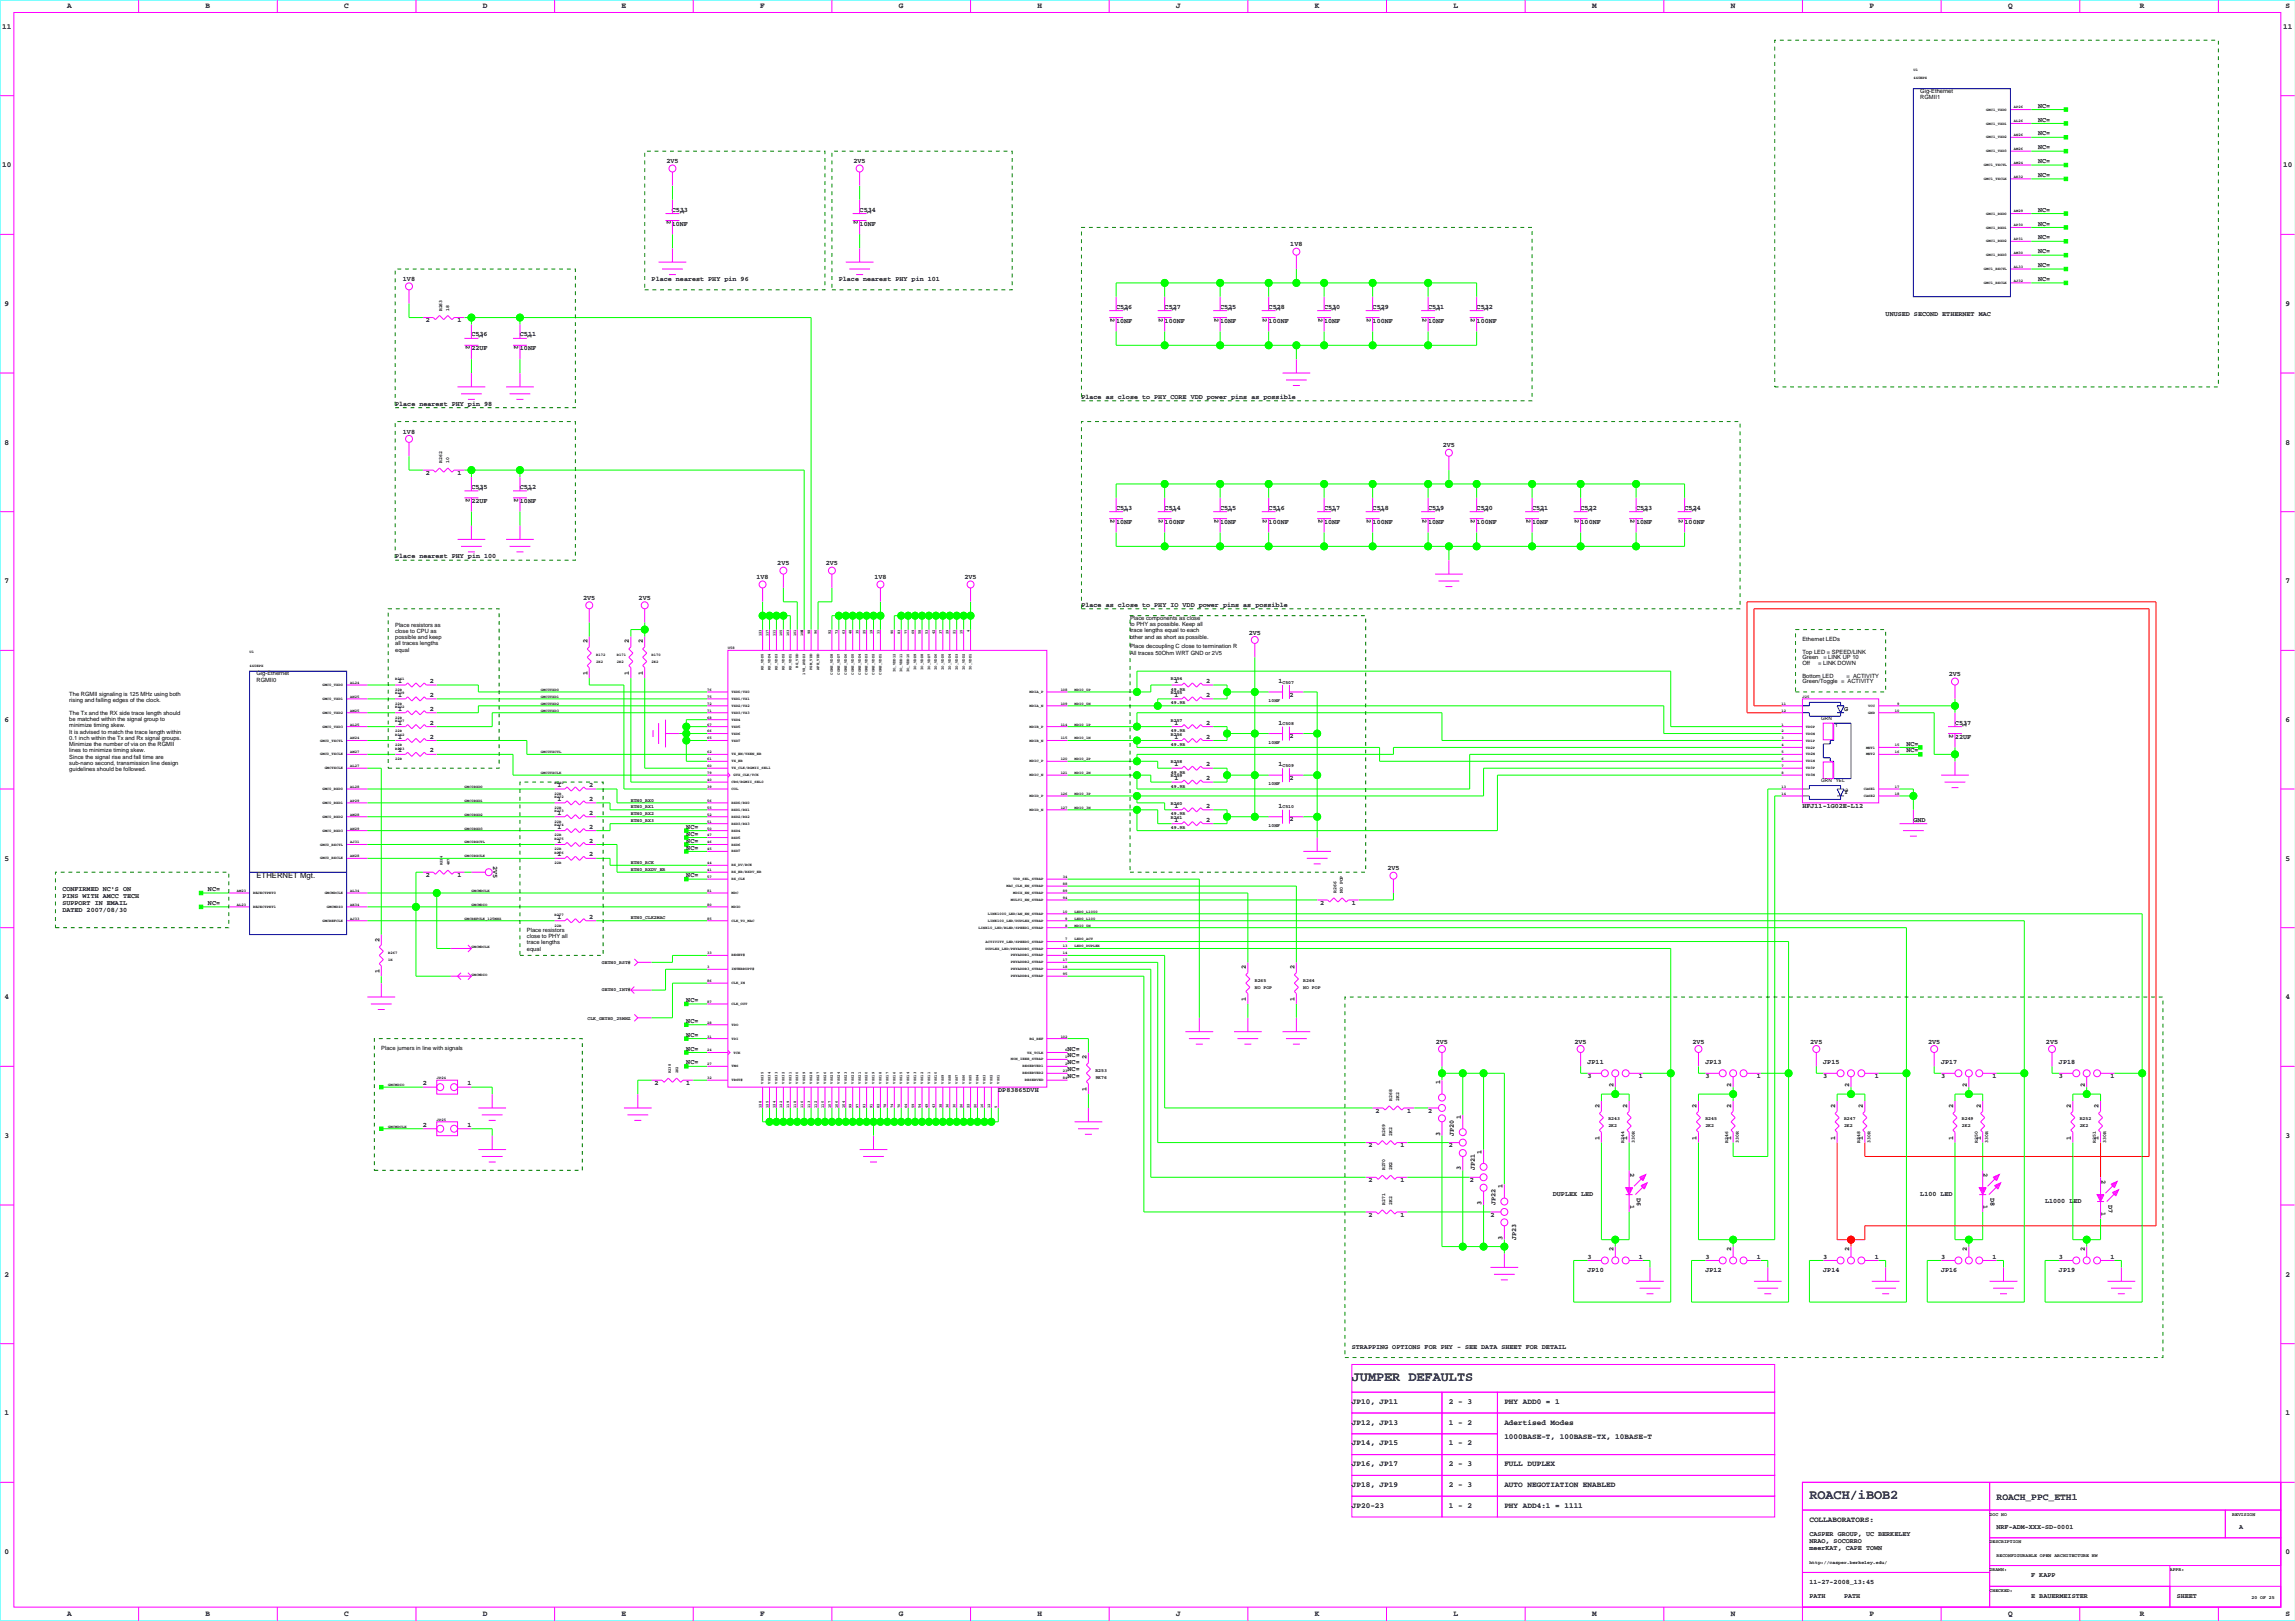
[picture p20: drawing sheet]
<svg xmlns="http://www.w3.org/2000/svg" width="841mm" height="594mm" viewBox="0 0 841 594" stroke-linecap="round" stroke-linejoin="round" font-family="sans-serif">
<defs><g id="words">
<g font-size="4.9">
<text x="495.2" y="506">JUMPER DEFAULTS</text>
<text x="662.8" y="549.2">ROACH/iBOB2</text>
</g>
<text font-size="3.5" x="731.4" y="549.6">ROACH_PPC_ETH1</text>
<g font-size="2.8">
<text x="24.5" y="2.8">A</text>
<text x="75.3" y="2.8">B</text>
<text x="126.1" y="2.8">C</text>
<text x="176.9" y="2.8">D</text>
<text x="227.7" y="2.8">E</text>
<text x="278.5" y="2.8">F</text>
<text x="329.3" y="2.8">G</text>
<text x="380.1" y="2.8">H</text>
<text x="430.9" y="2.8">J</text>
<text x="481.6" y="2.8">K</text>
<text x="532.4" y="2.8">L</text>
<text x="583.2" y="2.8">M</text>
<text x="634" y="2.8">N</text>
<text x="684.8" y="2.8">P</text>
<text x="735.6" y="2.8">Q</text>
<text x="783.8" y="2.8">R</text>
<text x="837.2" y="2.8">S</text>
<text x=".8" y="10.5">11</text>
<text x="836.3" y="10.5">11</text>
<text x=".8" y="61.2">10</text>
<text x="836.3" y="61.2">10</text>
<text x="1.7" y="112">9</text>
<text x="837.2" y="112">9</text>
<text x="1.7" y="162.8">8</text>
<text x="837.2" y="162.8">8</text>
<text x="1.7" y="213.6">7</text>
<text x="837.2" y="213.6">7</text>
<text x="1.7" y="264.4">6</text>
<text x="837.2" y="264.4">6</text>
<text x="1.7" y="315.2">5</text>
<text x="837.2" y="315.2">5</text>
<text x="94" y="321.5">ETHERNET Mgt.</text>
<text x="1.7" y="366">4</text>
<text x="837.2" y="366">4</text>
<text x="1.7" y="416.8">3</text>
<text x="837.2" y="416.8">3</text>
<text x="1.7" y="467.5">2</text>
<text x="837.2" y="467.5">2</text>
<text x="495.2" y="514.2">JP10, JP11</text>
<text x="530.7" y="514.2">2 - 3</text>
<text x="551.1" y="514.2">PHY ADD0 = 1</text>
<text x="1.7" y="518.3">1</text>
<text x="495.2" y="521.8">JP12, JP13</text>
<text x="530.7" y="521.8">1 - 2</text>
<text x="551.1" y="521.8">Adertised Modes</text>
<text x="837.2" y="518.3">1</text>
<text x="551.1" y="526.9">1000BASE-T, 100BASE-TX, 10BASE-T</text>
<text x="495.2" y="529.4">JP14, JP15</text>
<text x="530.7" y="529.4">1 - 2</text>
<text x="495.2" y="537.1">JP16, JP17</text>
<text x="530.7" y="537.1">2 - 3</text>
<text x="551.1" y="537.1">FULL DUPLEX</text>
<text x="495.2" y="544.7">JP18, JP19</text>
<text x="530.7" y="544.7">2 - 3</text>
<text x="551.1" y="544.7">AUTO NEGOTIATION ENABLED</text>
<text x="495.2" y="552.3">JP20-23</text>
<text x="530.7" y="552.3">1 - 2</text>
<text x="551.1" y="552.3">PHY ADD4:1 = 1111</text>
<text x="662.8" y="557.4">COLLABORATORS:</text>
<text x="1.7" y="569.1">0</text>
<text x="837.2" y="569.1">0</text>
<text x="24.5" y="592">A</text>
<text x="75.3" y="592">B</text>
<text x="126.1" y="592">C</text>
<text x="176.9" y="592">D</text>
<text x="227.7" y="592">E</text>
<text x="278.5" y="592">F</text>
<text x="329.3" y="592">G</text>
<text x="380.1" y="592">H</text>
<text x="430.9" y="592">J</text>
<text x="481.6" y="592">K</text>
<text x="532.4" y="592">L</text>
<text x="583.2" y="592">M</text>
<text x="634" y="592">N</text>
<text x="684.8" y="592">P</text>
<text x="735.6" y="592">Q</text>
<text x="783.8" y="592">R</text>
<text x="837.2" y="592">S</text>
</g>
<g font-size="2.5">
<text x="746.6" y="39.4">NC=</text>
<text x="746.6" y="44.5">NC=</text>
<text x="746.6" y="49.6">NC=</text>
<text x="244.1" y="59.7">2V5</text>
<text x="312.7" y="59.7">2V5</text>
<text x="746.6" y="59.7">NC=</text>
<text x="746.6" y="54.7">NC=</text>
<text x="746.6" y="64.8">NC=</text>
<text x="246.1" y="77.5">C533</text>
<text x="314.9" y="77.5">C534</text>
<text x="746.6" y="77.5">NC=</text>
<text x="244.2" y="80.8" transform="rotate(90 244.2 80.8)">2</text>
<text x="246.1" y="82.6">10NF</text>
<text x="250.6" y="78.2" transform="rotate(-90 250.6 78.2)">1</text>
<text x="312.8" y="80.8" transform="rotate(90 312.8 80.8)">2</text>
<text x="314.9" y="82.6">10NF</text>
<text x="319.1" y="78.2" transform="rotate(-90 319.1 78.2)">1</text>
<text x="746.6" y="82.6">NC=</text>
<text x="746.6" y="87.7">NC=</text>
<text x="472.6" y="90.2">1V8</text>
<text x="746.6" y="92.8">NC=</text>
<text x="746.6" y="97.8">NC=</text>
<text x="147.6" y="102.9">1V8</text>
<text x="238.7" y="102.9">Place nearest PHY pin 96</text>
<text x="307.3" y="102.9">Place nearest PHY pin 101</text>
<text x="746.6" y="102.9">NC=</text>
<text x="408.8" y="113.3">C526</text>
<text x="413.1" y="113.8" transform="rotate(-90 413.1 113.8)">1</text>
<text x="426.6" y="113.3">C527</text>
<text x="430.9" y="113.8" transform="rotate(-90 430.9 113.8)">1</text>
<text x="446.9" y="113.3">C525</text>
<text x="451.2" y="113.8" transform="rotate(-90 451.2 113.8)">1</text>
<text x="464.7" y="113.3">C528</text>
<text x="469" y="113.8" transform="rotate(-90 469 113.8)">1</text>
<text x="485" y="113.3">C530</text>
<text x="489.3" y="113.8" transform="rotate(-90 489.3 113.8)">1</text>
<text x="502.8" y="113.3">C529</text>
<text x="507" y="113.8" transform="rotate(-90 507 113.8)">1</text>
<text x="523.1" y="113.3">C531</text>
<text x="527.4" y="113.8" transform="rotate(-90 527.4 113.8)">1</text>
<text x="540.9" y="113.3">C532</text>
<text x="545.1" y="113.8" transform="rotate(-90 545.1 113.8)">1</text>
<text x="156" y="118">2</text>
<text x="167.6" y="118">1</text>
<text x="406.8" y="116.3" transform="rotate(90 406.8 116.3)">2</text>
<text x="408.8" y="118.2">10NF</text>
<text x="424.5" y="116.3" transform="rotate(90 424.5 116.3)">2</text>
<text x="426.6" y="118.2">100NF</text>
<text x="444.8" y="116.3" transform="rotate(90 444.8 116.3)">2</text>
<text x="446.9" y="118.2">10NF</text>
<text x="462.6" y="116.3" transform="rotate(90 462.6 116.3)">2</text>
<text x="464.7" y="118.2">100NF</text>
<text x="482.9" y="116.3" transform="rotate(90 482.9 116.3)">2</text>
<text x="485" y="118.2">10NF</text>
<text x="500.7" y="116.3" transform="rotate(90 500.7 116.3)">2</text>
<text x="502.8" y="118.2">100NF</text>
<text x="521" y="116.3" transform="rotate(90 521 116.3)">2</text>
<text x="523.1" y="118.2">10NF</text>
<text x="538.8" y="116.3" transform="rotate(90 538.8 116.3)">2</text>
<text x="540.9" y="118.2">100NF</text>
<text x="690.7" y="115.6">UNUSED SECOND ETHERNET MAC</text>
<text x="172.7" y="123.2">C536</text>
<text x="176.9" y="123.9" transform="rotate(-90 176.9 123.9)">1</text>
<text x="190.5" y="123.2">C511</text>
<text x="194.7" y="123.9" transform="rotate(-90 194.7 123.9)">1</text>
<text x="170.6" y="126.5" transform="rotate(90 170.6 126.5)">2</text>
<text x="172.7" y="128.3">22UF</text>
<text x="188.4" y="126.5" transform="rotate(90 188.4 126.5)">2</text>
<text x="190.5" y="128.3">10NF</text>
<text x="144.7" y="148.6">Place nearest PHY pin 98</text>
<text x="396.1" y="146.1">Place as close to PHY CORE VDD power pins as possible</text>
<text x="147.6" y="158.8">1V8</text>
<text x="528.5" y="163.9">2V5</text>
<text x="156" y="173.9">2</text>
<text x="167.6" y="173.9">1</text>
<text x="172.7" y="179.1">C535</text>
<text x="176.9" y="179.8" transform="rotate(-90 176.9 179.8)">1</text>
<text x="190.5" y="179.1">C512</text>
<text x="194.7" y="179.8" transform="rotate(-90 194.7 179.8)">1</text>
<text x="170.6" y="182.3" transform="rotate(90 170.6 182.3)">2</text>
<text x="172.7" y="184.2">22UF</text>
<text x="188.4" y="182.3" transform="rotate(90 188.4 182.3)">2</text>
<text x="190.5" y="184.2">10NF</text>
<text x="406.8" y="190" transform="rotate(90 406.8 190)">2</text>
<text x="408.8" y="186.7">C513</text>
<text x="408.8" y="191.8">10NF</text>
<text x="413.1" y="187.4" transform="rotate(-90 413.1 187.4)">1</text>
<text x="424.5" y="190" transform="rotate(90 424.5 190)">2</text>
<text x="426.6" y="191.8">100NF</text>
<text x="426.6" y="186.7">C514</text>
<text x="430.9" y="187.4" transform="rotate(-90 430.9 187.4)">1</text>
<text x="444.8" y="190" transform="rotate(90 444.8 190)">2</text>
<text x="446.9" y="191.8">10NF</text>
<text x="446.9" y="186.7">C515</text>
<text x="451.2" y="187.4" transform="rotate(-90 451.2 187.4)">1</text>
<text x="462.6" y="190" transform="rotate(90 462.6 190)">2</text>
<text x="464.7" y="186.7">C516</text>
<text x="464.7" y="191.8">100NF</text>
<text x="469" y="187.4" transform="rotate(-90 469 187.4)">1</text>
<text x="482.9" y="190" transform="rotate(90 482.9 190)">2</text>
<text x="485" y="186.7">C517</text>
<text x="485" y="191.8">10NF</text>
<text x="489.3" y="187.4" transform="rotate(-90 489.3 187.4)">1</text>
<text x="500.7" y="190" transform="rotate(90 500.7 190)">2</text>
<text x="502.8" y="191.8">100NF</text>
<text x="502.8" y="186.7">C518</text>
<text x="507" y="187.4" transform="rotate(-90 507 187.4)">1</text>
<text x="521" y="190" transform="rotate(90 521 190)">2</text>
<text x="523.1" y="191.8">10NF</text>
<text x="523.1" y="186.7">C519</text>
<text x="527.4" y="187.4" transform="rotate(-90 527.4 187.4)">1</text>
<text x="538.8" y="190" transform="rotate(90 538.8 190)">2</text>
<text x="540.9" y="186.7">C520</text>
<text x="540.9" y="191.8">100NF</text>
<text x="545.1" y="187.4" transform="rotate(-90 545.1 187.4)">1</text>
<text x="559.1" y="190" transform="rotate(90 559.1 190)">2</text>
<text x="561.2" y="186.7">C521</text>
<text x="561.2" y="191.8">10NF</text>
<text x="565.5" y="187.4" transform="rotate(-90 565.5 187.4)">1</text>
<text x="576.9" y="190" transform="rotate(90 576.9 190)">2</text>
<text x="579" y="191.8">100NF</text>
<text x="579" y="186.7">C522</text>
<text x="583.2" y="187.4" transform="rotate(-90 583.2 187.4)">1</text>
<text x="597.2" y="190" transform="rotate(90 597.2 190)">2</text>
<text x="599.3" y="191.8">10NF</text>
<text x="599.3" y="186.7">C523</text>
<text x="603.5" y="187.4" transform="rotate(-90 603.5 187.4)">1</text>
<text x="615" y="190" transform="rotate(90 615 190)">2</text>
<text x="617.1" y="186.7">C524</text>
<text x="617.1" y="191.8">100NF</text>
<text x="621.3" y="187.4" transform="rotate(-90 621.3 187.4)">1</text>
<text x="144.7" y="204.5">Place nearest PHY pin 100</text>
<text x="284.7" y="207">2V5</text>
<text x="302.5" y="207">2V5</text>
<text x="277.1" y="212.1">1V8</text>
<text x="320.3" y="212.1">1V8</text>
<text x="353.3" y="212.1">2V5</text>
<text x="213.6" y="219.7">2V5</text>
<text x="233.9" y="219.7">2V5</text>
<text x="396.1" y="222.3">Place as close to PHY IO VDD power pins as possible</text>
<text x="457.4" y="232.4">2V5</text>
<text x="215.1" y="235.7" transform="rotate(-90 215.1 235.7)">2</text>
<text x="230.4" y="235.7" transform="rotate(-90 230.4 235.7)">2</text>
<text x="235.5" y="235.7" transform="rotate(-90 235.5 235.7)">2</text>
<text x="145.8" y="250.2">1</text>
<text x="157.4" y="250.2">2</text>
<text x="215.1" y="247.3" transform="rotate(-90 215.1 247.3)">1</text>
<text x="230.4" y="247.3" transform="rotate(-90 230.4 247.3)">1</text>
<text x="235.5" y="247.3" transform="rotate(-90 235.5 247.3)">1</text>
<text x="430.2" y="250.2">1</text>
<text x="441.9" y="250.2">2</text>
<text x="468.3" y="250.2">1</text>
<text x="713.9" y="247.7">2V5</text>
<text x="145.8" y="255.3">1</text>
<text x="157.4" y="255.3">2</text>
<text x="430.2" y="255.3">1</text>
<text x="441.9" y="255.3">2</text>
<text x="472.3" y="255.1">2</text>
<text x="145.8" y="260.4">1</text>
<text x="157.4" y="260.4">2</text>
<text x="675.5" y="260.4">G</text>
<text x="145.8" y="265.4">1</text>
<text x="157.4" y="265.4">2</text>
<text x="430.2" y="265.4">1</text>
<text x="441.9" y="265.4">2</text>
<text x="468.3" y="265.4">1</text>
<text x="714" y="268.7" transform="rotate(90 714 268.7)">2</text>
<text x="716.1" y="265.4">C537</text>
<text x="720.4" y="266.1" transform="rotate(-90 720.4 266.1)">1</text>
<text x="145.8" y="270.5">1</text>
<text x="145.8" y="275.6">1</text>
<text x="157.4" y="270.5">2</text>
<text x="157.4" y="275.6">2</text>
<text x="430.2" y="270.5">1</text>
<text x="441.9" y="270.5">2</text>
<text x="472.3" y="270.4">2</text>
<text x="698.3" y="275.6">NC=</text>
<text x="698.3" y="273.1">NC=</text>
<text x="716.1" y="270.5">22UF</text>
<text x="430.2" y="280.7">1</text>
<text x="441.9" y="280.7">2</text>
<text x="468.3" y="280.7">1</text>
<text x="430.2" y="285.8">1</text>
<text x="441.9" y="285.8">2</text>
<text x="472.3" y="285.6">2</text>
<text x="204.2" y="288.3">1</text>
<text x="204.2" y="293.4">1</text>
<text x="215.9" y="288.3">2</text>
<text x="215.9" y="293.4">2</text>
<text x="675.5" y="290.8">Y</text>
<text x="204.2" y="298.5">1</text>
<text x="215.9" y="298.5">2</text>
<text x="430.2" y="295.9">1</text>
<text x="441.9" y="295.9">2</text>
<text x="468.3" y="295.9">1</text>
<text x="660.2" y="295.8">HFJ11-1G02E-L12</text>
<text x="204.2" y="303.5">1</text>
<text x="215.9" y="303.5">2</text>
<text x="251.4" y="303.5">NC=</text>
<text x="430.2" y="301">1</text>
<text x="441.9" y="301">2</text>
<text x="472.3" y="300.9">2</text>
<text x="700.9" y="301">GND</text>
<text x="204.2" y="308.6">1</text>
<text x="215.9" y="308.6">2</text>
<text x="251.4" y="308.6">NC=</text>
<text x="251.4" y="306.1">NC=</text>
<text x="251.4" y="311.1">NC=</text>
<text x="180.6" y="317.2" transform="rotate(90 180.6 317.2)">2V5</text>
<text x="204.2" y="313.7">1</text>
<text x="215.9" y="313.7">2</text>
<text x="156" y="321.2">2</text>
<text x="167.6" y="321.2">1</text>
<text x="251.4" y="321.3">NC=</text>
<text x="508.2" y="318.8">2V5</text>
<text x="22.9" y="326.4">CONFIRMED NC'S ON</text>
<text x="22.9" y="328.9">PINS WITH AMCC TECH</text>
<text x="76.2" y="326.4">NC=</text>
<text x="22.9" y="331.5">SUPPORT IN EMAIL</text>
<text x="22.9" y="334">DATED 2007/08/30</text>
<text x="76.2" y="331.5">NC=</text>
<text x="483.5" y="331.3">2</text>
<text x="495.2" y="331.3">1</text>
<text x="204.2" y="336.5">1</text>
<text x="215.9" y="336.5">2</text>
<text x="139" y="344.9" transform="rotate(-90 139 344.9)">2</text>
<text x="139" y="356.5" transform="rotate(-90 139 356.5)">1</text>
<text x="456.4" y="355" transform="rotate(-90 456.4 355)">2</text>
<text x="474.2" y="355" transform="rotate(-90 474.2 355)">2</text>
<text x="251.4" y="367">NC=</text>
<text x="456.4" y="366.7" transform="rotate(-90 456.4 366.7)">1</text>
<text x="474.2" y="366.7" transform="rotate(-90 474.2 366.7)">1</text>
<text x="251.4" y="374.6">NC=</text>
<text x="251.4" y="379.7">NC=</text>
<text x="526" y="382.3">2V5</text>
<text x="576.8" y="382.3">2V5</text>
<text x="619.9" y="382.3">2V5</text>
<text x="663.1" y="382.3">2V5</text>
<text x="706.3" y="382.3">2V5</text>
<text x="749.4" y="382.3">2V5</text>
<text x="251.4" y="384.8">NC=</text>
<text x="251.4" y="389.9">NC=</text>
<text x="391.1" y="387.3">NC=</text>
<text x="391.1" y="389.9">NC=</text>
<text x="391.1" y="384.8">NC=</text>
<text x="398" y="388" transform="rotate(-90 398 388)">2</text>
<text x="581.5" y="389.7">JP11</text>
<text x="624.7" y="389.7">JP13</text>
<text x="667.9" y="389.7">JP15</text>
<text x="711" y="389.7">JP17</text>
<text x="754.2" y="389.7">JP18</text>
<text x="391.1" y="394.9">NC=</text>
<text x="391.1" y="392.4">NC=</text>
<text x="581.5" y="394.8">3</text>
<text x="600.4" y="394.8">1</text>
<text x="624.7" y="394.8">3</text>
<text x="643.5" y="394.8">1</text>
<text x="667.9" y="394.8">3</text>
<text x="686.7" y="394.8">1</text>
<text x="711" y="394.8">3</text>
<text x="729.9" y="394.8">1</text>
<text x="754.2" y="394.8">3</text>
<text x="773" y="394.8">1</text>
<text x="154.9" y="397.5">2</text>
<text x="171.2" y="397.5">1</text>
<text x="239.8" y="397.4">2</text>
<text x="251.4" y="397.4">1</text>
<text x="365.7" y="399.9">DP83865DVH</text>
<text x="398" y="399.7" transform="rotate(-90 398 399.7)">1</text>
<text x="527.5" y="397.1" transform="rotate(-90 527.5 397.1)">1</text>
<text x="591" y="398.2" transform="rotate(-90 591 398.2)">2</text>
<text x="634.2" y="398.2" transform="rotate(-90 634.2 398.2)">2</text>
<text x="677.3" y="398.2" transform="rotate(-90 677.3 398.2)">2</text>
<text x="720.5" y="398.2" transform="rotate(-90 720.5 398.2)">2</text>
<text x="763.7" y="398.2" transform="rotate(-90 763.7 398.2)">2</text>
<text x="503.9" y="407.5">2</text>
<text x="515.5" y="407.5">1</text>
<text x="523.1" y="407.5">2</text>
<text x="585.9" y="405.8" transform="rotate(-90 585.9 405.8)">2</text>
<text x="596.1" y="405.8" transform="rotate(-90 596.1 405.8)">2</text>
<text x="621.5" y="405.8" transform="rotate(-90 621.5 405.8)">2</text>
<text x="634.2" y="405.8" transform="rotate(-90 634.2 405.8)">2</text>
<text x="672.2" y="405.8" transform="rotate(-90 672.2 405.8)">2</text>
<text x="682.4" y="405.8" transform="rotate(-90 682.4 405.8)">2</text>
<text x="715.4" y="405.8" transform="rotate(-90 715.4 405.8)">2</text>
<text x="725.6" y="405.8" transform="rotate(-90 725.6 405.8)">2</text>
<text x="758.6" y="405.8" transform="rotate(-90 758.6 405.8)">2</text>
<text x="768.7" y="405.8" transform="rotate(-90 768.7 405.8)">2</text>
<text x="154.9" y="412.7">2</text>
<text x="171.2" y="412.7">1</text>
<text x="535.1" y="409.8" transform="rotate(-90 535.1 409.8)">1</text>
<text x="527.5" y="416" transform="rotate(-90 527.5 416)">3</text>
<text x="532.6" y="416" transform="rotate(-90 532.6 416)">JP20</text>
<text x="585.9" y="417.4" transform="rotate(-90 585.9 417.4)">1</text>
<text x="596.1" y="417.4" transform="rotate(-90 596.1 417.4)">1</text>
<text x="621.5" y="417.4" transform="rotate(-90 621.5 417.4)">1</text>
<text x="634.2" y="417.4" transform="rotate(-90 634.2 417.4)">1</text>
<text x="672.2" y="417.4" transform="rotate(-90 672.2 417.4)">1</text>
<text x="682.4" y="417.4" transform="rotate(-90 682.4 417.4)">1</text>
<text x="715.4" y="417.4" transform="rotate(-90 715.4 417.4)">1</text>
<text x="725.6" y="417.4" transform="rotate(-90 725.6 417.4)">1</text>
<text x="758.6" y="417.4" transform="rotate(-90 758.6 417.4)">1</text>
<text x="768.7" y="417.4" transform="rotate(-90 768.7 417.4)">1</text>
<text x="501.3" y="420.2">2</text>
<text x="513" y="420.2">1</text>
<text x="530.7" y="420.2">2</text>
<text x="542.7" y="422.5" transform="rotate(-90 542.7 422.5)">1</text>
<text x="535.1" y="428.7" transform="rotate(-90 535.1 428.7)">3</text>
<text x="540.2" y="428.7" transform="rotate(-90 540.2 428.7)">JP21</text>
<text x="597.1" y="429.7" transform="rotate(90 597.1 429.7)">2</text>
<text x="726.6" y="429.7" transform="rotate(90 726.6 429.7)">2</text>
<text x="501.3" y="432.9">2</text>
<text x="513" y="432.9">1</text>
<text x="538.4" y="432.9">2</text>
<text x="550.4" y="435.2" transform="rotate(-90 550.4 435.2)">1</text>
<text x="769.8" y="432.3" transform="rotate(90 769.8 432.3)">2</text>
<text x="542.7" y="441.4" transform="rotate(-90 542.7 441.4)">3</text>
<text x="547.8" y="441.4" transform="rotate(-90 547.8 441.4)">JP22</text>
<text x="568.8" y="438.1">DUPLEX LED</text>
<text x="597.1" y="441.4" transform="rotate(90 597.1 441.4)">1</text>
<text x="599.6" y="438.8" transform="rotate(90 599.6 438.8)">D6</text>
<text x="703.4" y="438.1">L100 LED</text>
<text x="726.6" y="441.4" transform="rotate(90 726.6 441.4)">1</text>
<text x="729.1" y="438.8" transform="rotate(90 729.1 438.8)">D8</text>
<text x="749.1" y="440.7">L1000 LED</text>
<text x="769.8" y="443.9" transform="rotate(90 769.8 443.9)">1</text>
<text x="772.3" y="441.4" transform="rotate(90 772.3 441.4)">D7</text>
<text x="501.3" y="445.6">2</text>
<text x="513" y="445.6">1</text>
<text x="546" y="445.6">2</text>
<text x="550.4" y="454.1" transform="rotate(-90 550.4 454.1)">3</text>
<text x="555.4" y="454.1" transform="rotate(-90 555.4 454.1)">JP23</text>
<text x="581.5" y="461">3</text>
<text x="591" y="458.1" transform="rotate(-90 591 458.1)">2</text>
<text x="600.4" y="461">1</text>
<text x="624.7" y="461">3</text>
<text x="634.2" y="458.1" transform="rotate(-90 634.2 458.1)">2</text>
<text x="643.5" y="461">1</text>
<text x="667.9" y="461">3</text>
<text x="677.3" y="458.1" transform="rotate(-90 677.3 458.1)">2</text>
<text x="686.7" y="461">1</text>
<text x="711" y="461">3</text>
<text x="720.5" y="458.1" transform="rotate(-90 720.5 458.1)">2</text>
<text x="729.9" y="461">1</text>
<text x="754.2" y="461">3</text>
<text x="763.7" y="458.1" transform="rotate(-90 763.7 458.1)">2</text>
<text x="773" y="461">1</text>
<text x="581.5" y="466.1">JP10</text>
<text x="624.7" y="466.1">JP12</text>
<text x="667.9" y="466.1">JP14</text>
<text x="711" y="466.1">JP16</text>
<text x="754.2" y="466.1">JP19</text>
<text x="495.2" y="494">STRAPPING OPTIONS FOR PHY - SEE DATA SHEET FOR DETAIL</text>
<text x="662.8" y="562.6">CASPER GROUP, UC BERKELEY</text>
<text x="731.4" y="560">NRF-ADM-XXX-SD-0001</text>
<text x="820.2" y="560">A</text>
<text x="662.8" y="565.1">NRAO, SOCORRO</text>
<text x="662.8" y="567.6">meerKAT, CAPE TOWN</text>
<text x="662.8" y="580.3">11-27-2008_13:45</text>
<text x="744.1" y="577.8">F KAPP</text>
<text x="662.8" y="585.4">PATH</text>
<text x="675.5" y="585.4">PATH</text>
<text x="744.1" y="585.4">E BAUERMEISTER</text>
<text x="797.4" y="585.4">SHEET</text>
</g>
<g font-size="2.1">
<text x="703.4" y="34">Gig-Ethernet</text>
<text x="703.4" y="36.3">RGMII1</text>
<text x="413.9" y="227">Place components as close</text>
<text x="144.7" y="229.6">Place resistors as</text>
<text x="144.7" y="231.9">close to CPU as</text>
<text x="413.9" y="229.3">to PHY as possible. Keep all</text>
<text x="413.9" y="231.6">trace lengths equal to each</text>
<text x="413.9" y="233.9">other and as short as possible.</text>
<text x="144.7" y="234.1">possible and keep</text>
<text x="144.7" y="236.4">all traces lengths</text>
<text x="144.7" y="238.7">equal</text>
<text x="413.9" y="237.2">Place decoupling C close to termination R</text>
<text x="413.9" y="239.7">All traces 50Ohm WRT GND or 2V5</text>
<text x="660.2" y="234.6">Ethernet LEDs</text>
<text x="660.2" y="239.5">Top LED = SPEED/LINK</text>
<text x="660.2" y="241.5">Green</text>
<text x="660.2" y="243.5">Off</text>
<text x="666" y="243.5">= LINK DOWN</text>
<text x="667.9" y="241.5">= LINK UP 10</text>
<text x="94" y="247.3">Gig-Ethernet</text>
<text x="94" y="249.6">RGMII0</text>
<text x="660.2" y="248.4">Bottom LED</text>
<text x="660.2" y="250.1">Green/Toggle = ACTIVITY</text>
<text x="676.4" y="248.4">= ACTIVITY</text>
<text x="25.4" y="255">The RGMII signaling is 125 MHz using both</text>
<text x="25.4" y="257.2">rising and falling edges of the clock.</text>
<text x="25.4" y="261.8">The Tx and the RX side trace length should</text>
<text x="25.4" y="264.1">be matched within the signal group to</text>
<text x="25.4" y="266.4">minimize timing skew.</text>
<text x="25.4" y="268.7">It is advised to match the trace length within</text>
<text x="25.4" y="271">0.1 inch within the Tx and Rx signal groups.</text>
<text x="25.4" y="273.2">Minimize the number of via on the RGMII</text>
<text x="25.4" y="275.5">lines to minimize timing skew.</text>
<text x="25.4" y="277.8">Since the signal rise and fall time are</text>
<text x="25.4" y="280.1">sub-nano second, transmission line design</text>
<text x="25.4" y="282.4">guidelines should be followed.</text>
<text x="193" y="341.3">Place resistors</text>
<text x="193" y="345.9">trace lengths</text>
<text x="193" y="343.6">close to PHY all</text>
<text x="193" y="348.2">equal</text>
<text x="139.7" y="384.5">Place jumers in line with signals</text>
</g>
<g font-size="1.8">
<text x="162" y="114" transform="rotate(-90 162 114)">R263</text>
<text x="164.6" y="114" transform="rotate(-90 164.6 114)">18</text>
<text x="162" y="169.6" transform="rotate(-90 162 169.6)">R262</text>
<text x="164.6" y="169.6" transform="rotate(-90 164.6 169.6)">10</text>
<text x="428.9" y="249.1">R254</text>
<text x="469.8" y="250.4">C507</text>
<text x="428.9" y="254.2">R255</text>
<text x="428.9" y="252.9">49.9R</text>
<text x="464.7" y="257.2">10NF</text>
<text x="428.9" y="258">49.9R</text>
<text x="667.1" y="263.6">GRN</text>
<text x="428.9" y="269.4">R256</text>
<text x="428.9" y="264.4">R257</text>
<text x="428.9" y="268.2">49.9R</text>
<text x="469.8" y="265.6">C508</text>
<text x="672.2" y="266.1">1</text>
<text x="428.9" y="273.3">49.9R</text>
<text x="464.7" y="272.4">10NF</text>
<text x="428.9" y="279.6">R258</text>
<text x="469.8" y="280.9">C509</text>
<text x="428.9" y="284.7">R259</text>
<text x="428.9" y="283.4">49.9R</text>
<text x="464.7" y="287.7">10NF</text>
<text x="667.1" y="286.5">GRN</text>
<text x="672.4" y="286.5">YEL</text>
<text x="231.1" y="293.6">ETH0_RX0</text>
<text x="428.9" y="288.5">49.9R</text>
<text x="676" y="290.3">2</text>
<text x="231.1" y="296.1">ETH0_RX1</text>
<text x="231.1" y="298.7">ETH0_RX2</text>
<text x="428.9" y="294.8">R260</text>
<text x="428.9" y="298.7">49.9R</text>
<text x="428.9" y="299.9">R261</text>
<text x="469.8" y="296.1">C510</text>
<text x="231.1" y="301.2">ETH0_RX3</text>
<text x="428.9" y="303.7">49.9R</text>
<text x="464.7" y="302.9">10NF</text>
<text x="231.1" y="316.4">ETH0_RCK</text>
<text x="231.1" y="319">ETH0_RXDV_ER</text>
<text x="489.6" y="327.1" transform="rotate(-90 489.6 327.1)">R266</text>
<text x="491.9" y="327.1" transform="rotate(-90 491.9 327.1)">NO POP</text>
<text x="231.1" y="336.7">ETH0_CLK2MAC</text>
<text x="220.5" y="353.2">GETH0_RST#</text>
<text x="459.6" y="359.9">R265</text>
<text x="477.4" y="359.9">R264</text>
<text x="220.5" y="363.1">GETH0_INT#</text>
<text x="459.6" y="362.1">NO POP</text>
<text x="477.4" y="362.1">NO POP</text>
<text x="215.2" y="373.5">CLK_GETH0_25MHZ</text>
<text x="401.2" y="392.6">R253</text>
<text x="401.2" y="395.1">9K76</text>
<text x="509.9" y="403.3" transform="rotate(-90 509.9 403.3)">R268</text>
<text x="512.5" y="403.3" transform="rotate(-90 512.5 403.3)">2K2</text>
<text x="589.1" y="412.9">2K2</text>
<text x="589.1" y="410.4">R243</text>
<text x="624.7" y="410.4">R245</text>
<text x="624.7" y="412.9">2K2</text>
<text x="675.5" y="412.9">2K2</text>
<text x="675.5" y="410.4">R247</text>
<text x="718.7" y="410.4">R249</text>
<text x="718.7" y="412.9">2K2</text>
<text x="761.8" y="412.9">2K2</text>
<text x="761.8" y="410.4">R252</text>
<text x="507.4" y="416" transform="rotate(-90 507.4 416)">R269</text>
<text x="509.9" y="416" transform="rotate(-90 509.9 416)">2K2</text>
<text x="595" y="418.5" transform="rotate(-90 595 418.5)">R244</text>
<text x="598.8" y="418.5" transform="rotate(-90 598.8 418.5)">330R</text>
<text x="633.1" y="418.5" transform="rotate(-90 633.1 418.5)">R246</text>
<text x="636.9" y="418.5" transform="rotate(-90 636.9 418.5)">330R</text>
<text x="681.3" y="418.5" transform="rotate(-90 681.3 418.5)">R248</text>
<text x="685.1" y="418.5" transform="rotate(-90 685.1 418.5)">330R</text>
<text x="724.5" y="418.5" transform="rotate(-90 724.5 418.5)">R250</text>
<text x="728.3" y="418.5" transform="rotate(-90 728.3 418.5)">330R</text>
<text x="767.7" y="418.5" transform="rotate(-90 767.7 418.5)">R251</text>
<text x="771.5" y="418.5" transform="rotate(-90 771.5 418.5)">330R</text>
<text x="507.4" y="428.7" transform="rotate(-90 507.4 428.7)">R270</text>
<text x="509.9" y="428.7" transform="rotate(-90 509.9 428.7)">2K2</text>
<text x="507.4" y="441.4" transform="rotate(-90 507.4 441.4)">R271</text>
<text x="509.9" y="441.4" transform="rotate(-90 509.9 441.4)">2K2</text>
<text x="728.8" y="555.1">DOC NO</text>
<text x="817.7" y="555.1">REVISION</text>
<text x="728.8" y="565.3">DESCRIPTION</text>
<text x="662.8" y="572.9">http://casper.berkeley.edu/</text>
<text x="728.8" y="575.4">DRAWN:</text>
<text x="731.4" y="570.4">RECONFIGURABLE OPEN ARCHITECTURE HW</text>
<text x="794.8" y="575.4">APPR:</text>
<text x="728.8" y="583.1">CHECKED:</text>
<text x="824.7" y="585.6">20 OF 25</text>
</g>
<g font-size="1.4">
<text x="700.9" y="26">U1</text>
<text x="700.9" y="28.8">440EPX</text>
<text x="727.5" y="40.5">GMC1_TXD0</text>
<text x="737.7" y="39.7">AP26</text>
<text x="727.5" y="45.6">GMC1_TXD1</text>
<text x="737.7" y="44.8">AL26</text>
<text x="727.5" y="50.7">GMC1_TXD2</text>
<text x="737.7" y="49.9">AN26</text>
<text x="727.5" y="55.8">GMC1_TXD3</text>
<text x="737.7" y="55">AM26</text>
<text x="726.7" y="60.8">GMC1_TXCTL</text>
<text x="726.7" y="65.9">GMC1_TXCLK</text>
<text x="737.7" y="65.1">AK32</text>
<text x="737.7" y="60">AM24</text>
<text x="737.7" y="77.8">AM29</text>
<text x="727.5" y="78.6">GMC1_RXD0</text>
<text x="727.5" y="83.7">GMC1_RXD1</text>
<text x="737.7" y="82.9">AP30</text>
<text x="727.5" y="88.8">GMC1_RXD2</text>
<text x="737.7" y="88">AP31</text>
<text x="727.5" y="93.9">GMC1_RXD3</text>
<text x="737.7" y="93.1">AM30</text>
<text x="726.7" y="98.9">GMC1_RXCTL</text>
<text x="737.7" y="98.1">AL33</text>
<text x="726.7" y="104">GMC1_RXCLK</text>
<text x="737.7" y="103.2">AJ32</text>
<text x="278.9" y="233.1" transform="rotate(-90 278.9 233.1)">123</text>
<text x="281.5" y="233.1" transform="rotate(-90 281.5 233.1)">117</text>
<text x="284" y="233.1" transform="rotate(-90 284 233.1)">111</text>
<text x="286.6" y="233.1" transform="rotate(-90 286.6 233.1)">105</text>
<text x="289.1" y="233.1" transform="rotate(-90 289.1 233.1)">103</text>
<text x="291.6" y="233.1" transform="rotate(-90 291.6 233.1)">101</text>
<text x="294.2" y="233.1" transform="rotate(-90 294.2 233.1)">100</text>
<text x="294.2" y="231.4" transform="rotate(-90 294.2 231.4)">0</text>
<text x="296.7" y="232.3" transform="rotate(-90 296.7 232.3)">98</text>
<text x="299.3" y="232.3" transform="rotate(-90 299.3 232.3)">96</text>
<text x="304.3" y="232.3" transform="rotate(-90 304.3 232.3)">92</text>
<text x="306.9" y="232.3" transform="rotate(-90 306.9 232.3)">73</text>
<text x="309.4" y="232.3" transform="rotate(-90 309.4 232.3)">63</text>
<text x="311.9" y="232.3" transform="rotate(-90 311.9 232.3)">48</text>
<text x="314.5" y="232.3" transform="rotate(-90 314.5 232.3)">35</text>
<text x="317" y="232.3" transform="rotate(-90 317 232.3)">25</text>
<text x="319.6" y="232.3" transform="rotate(-90 319.6 232.3)">19</text>
<text x="322.1" y="232.3" transform="rotate(-90 322.1 232.3)">11</text>
<text x="327.2" y="232.3" transform="rotate(-90 327.2 232.3)">90</text>
<text x="329.7" y="232.3" transform="rotate(-90 329.7 232.3)">83</text>
<text x="332.3" y="232.3" transform="rotate(-90 332.3 232.3)">77</text>
<text x="334.8" y="232.3" transform="rotate(-90 334.8 232.3)">69</text>
<text x="337.3" y="232.3" transform="rotate(-90 337.3 232.3)">58</text>
<text x="339.9" y="232.3" transform="rotate(-90 339.9 232.3)">53</text>
<text x="342.4" y="232.3" transform="rotate(-90 342.4 232.3)">42</text>
<text x="345" y="232.3" transform="rotate(-90 345 232.3)">37</text>
<text x="347.5" y="232.3" transform="rotate(-90 347.5 232.3)">29</text>
<text x="350" y="232.3" transform="rotate(-90 350 232.3)">21</text>
<text x="352.6" y="232.3" transform="rotate(-90 352.6 232.3)">15</text>
<text x="355.1" y="231.4" transform="rotate(-90 355.1 231.4)">4</text>
<text x="91.4" y="239.3">U1</text>
<text x="266.6" y="237.8">U58</text>
<text x="91.4" y="244.4">440EPX</text>
<text x="218.4" y="242.9">2K2</text>
<text x="218.4" y="240.3">R172</text>
<text x="226" y="242.9">2K2</text>
<text x="226" y="240.3">R171</text>
<text x="238.7" y="240.3">R170</text>
<text x="238.7" y="242.9">2K2</text>
<text x="279.7" y="245.4" transform="rotate(-90 279.7 245.4)">RX_VDD5</text>
<text x="282.3" y="245.4" transform="rotate(-90 282.3 245.4)">RX_VDD4</text>
<text x="284.8" y="245.4" transform="rotate(-90 284.8 245.4)">RX_VDD3</text>
<text x="287.4" y="245.4" transform="rotate(-90 287.4 245.4)">RX_VDD2</text>
<text x="289.9" y="245.4" transform="rotate(-90 289.9 245.4)">RX_VDD1</text>
<text x="292.4" y="244.6" transform="rotate(-90 292.4 244.6)">BG_VDD</text>
<text x="297.5" y="245.4" transform="rotate(-90 297.5 245.4)">PGM_VDD</text>
<text x="300" y="245.4" transform="rotate(-90 300 245.4)">AFE_VDD</text>
<text x="335.6" y="245.4" transform="rotate(-90 335.6 245.4)">IO_VDD9</text>
<text x="338.1" y="245.4" transform="rotate(-90 338.1 245.4)">IO_VDD8</text>
<text x="340.7" y="245.4" transform="rotate(-90 340.7 245.4)">IO_VDD7</text>
<text x="343.2" y="245.4" transform="rotate(-90 343.2 245.4)">IO_VDD6</text>
<text x="345.8" y="245.4" transform="rotate(-90 345.8 245.4)">IO_VDD5</text>
<text x="348.3" y="245.4" transform="rotate(-90 348.3 245.4)">IO_VDD4</text>
<text x="350.8" y="245.4" transform="rotate(-90 350.8 245.4)">IO_VDD3</text>
<text x="353.4" y="245.4" transform="rotate(-90 353.4 245.4)">IO_VDD2</text>
<text x="355.9" y="245.4" transform="rotate(-90 355.9 245.4)">IO_VDD1</text>
<text x="118.1" y="251.3">GMC0_TXD0</text>
<text x="128.2" y="250.5">AL24</text>
<text x="144.7" y="249.2">R241</text>
<text x="295" y="247.1" transform="rotate(-90 295 247.1)">1V8_AVDD3</text>
<text x="305.1" y="247.1" transform="rotate(-90 305.1 247.1)">CORE_VDD8</text>
<text x="307.7" y="247.1" transform="rotate(-90 307.7 247.1)">CORE_VDD7</text>
<text x="310.2" y="247.1" transform="rotate(-90 310.2 247.1)">CORE_VDD6</text>
<text x="312.7" y="247.1" transform="rotate(-90 312.7 247.1)">CORE_VDD5</text>
<text x="315.3" y="247.1" transform="rotate(-90 315.3 247.1)">CORE_VDD4</text>
<text x="317.8" y="247.1" transform="rotate(-90 317.8 247.1)">CORE_VDD3</text>
<text x="320.4" y="247.1" transform="rotate(-90 320.4 247.1)">CORE_VDD2</text>
<text x="322.9" y="247.1" transform="rotate(-90 322.9 247.1)">CORE_VDD1</text>
<text x="328" y="246.2" transform="rotate(-90 328 246.2)">IO_VDD12</text>
<text x="330.5" y="246.2" transform="rotate(-90 330.5 246.2)">IO_VDD11</text>
<text x="333.1" y="246.2" transform="rotate(-90 333.1 246.2)">IO_VDD10</text>
<text x="118.1" y="256.4">GMC0_TXD1</text>
<text x="128.2" y="255.6">AN25</text>
<text x="144.7" y="254.3">R239</text>
<text x="144.7" y="253">22R</text>
<text x="198.1" y="255.6">GMC0TXD1</text>
<text x="198.1" y="253">GMC0TXD0</text>
<text x="259" y="255.6">75</text>
<text x="259" y="253">76</text>
<text x="267.9" y="253.8">TXD0/TX0</text>
<text x="267.9" y="256.4">TXD1/TX1</text>
<text x="377.1" y="253.8">MDIA_P</text>
<text x="388.5" y="253">108</text>
<text x="393.6" y="253">MDI0_0P</text>
<text x="660.2" y="255.6">J25</text>
<text x="118.1" y="261.5">GMC0_TXD2</text>
<text x="128.2" y="260.7">AM25</text>
<text x="144.7" y="258.1">22R</text>
<text x="144.7" y="263.2">22R</text>
<text x="144.7" y="259.4">R222</text>
<text x="198.1" y="258.1">GMC0TXD2</text>
<text x="198.1" y="260.7">GMC0TXD3</text>
<text x="259" y="263.2">68</text>
<text x="259" y="260.7">71</text>
<text x="259" y="258.1">72</text>
<text x="267.9" y="258.9">TXD2/TX2</text>
<text x="267.9" y="261.5">TXD3/TX3</text>
<text x="267.9" y="264">TXD4</text>
<text x="377.1" y="258.9">MDIA_N</text>
<text x="388.5" y="258.1">109</text>
<text x="393.6" y="258.1">MDI0_0N</text>
<text x="652.6" y="258.1">11</text>
<text x="652.6" y="260.7">12</text>
<text x="684.4" y="261.5">GND</text>
<text x="684.4" y="258.9">VCC</text>
<text x="694.1" y="260.7">10</text>
<text x="695" y="258.1">9</text>
<text x="118.1" y="266.5">GMC0_TXD3</text>
<text x="128.2" y="265.7">AL25</text>
<text x="144.7" y="268.3">22R</text>
<text x="144.7" y="264.5">R237</text>
<text x="144.7" y="269.5">R242</text>
<text x="259" y="268.3">66</text>
<text x="259" y="265.7">67</text>
<text x="267.9" y="266.5">TXD5</text>
<text x="267.9" y="269.1">TXD6</text>
<text x="377.1" y="266.5">MDIB_P</text>
<text x="388.5" y="265.7">114</text>
<text x="393.6" y="265.7">MDI0_1P</text>
<text x="652.6" y="265.7">1</text>
<text x="652.6" y="268.3">2</text>
<text x="661.5" y="269.1">TD0N</text>
<text x="661.5" y="266.5">TD0P</text>
<text x="117.2" y="271.6">GMC0_TXCTL</text>
<text x="128.2" y="275.9">AM27</text>
<text x="128.2" y="270.8">AN24</text>
<text x="144.7" y="273.4">22R</text>
<text x="144.7" y="274.6">R223</text>
<text x="198.1" y="275.9">GMC0TXCTL</text>
<text x="259" y="275.9">62</text>
<text x="259" y="270.8">65</text>
<text x="267.9" y="271.6">TXD7</text>
<text x="377.1" y="271.6">MDIB_N</text>
<text x="388.5" y="270.8">115</text>
<text x="393.6" y="270.8">MDI0_1N</text>
<text x="652.6" y="273.4">4</text>
<text x="652.6" y="275.9">5</text>
<text x="652.6" y="270.8">3</text>
<text x="661.5" y="271.6">TD1P</text>
<text x="661.5" y="274.2">TD2P</text>
<text x="683.5" y="274.2">MNT1</text>
<text x="694.1" y="275.9">16</text>
<text x="694.1" y="273.4">15</text>
<text x="117.2" y="276.7">GMC0_TXCLK</text>
<text x="118.9" y="281.8">GMCTXCLK</text>
<text x="128.2" y="281">AL27</text>
<text x="144.7" y="278.4">22R</text>
<text x="259" y="278.4">61</text>
<text x="259" y="281">60</text>
<text x="267.9" y="281.8">TX_CLK/RGMII_SEL1</text>
<text x="267.9" y="276.7">TX_EN/TXEN_ER</text>
<text x="267.9" y="279.2">TX_ER</text>
<text x="377.1" y="279.2">MDIC_P</text>
<text x="388.5" y="278.4">120</text>
<text x="393.6" y="278.4">MDI0_2P</text>
<text x="652.6" y="281">7</text>
<text x="652.6" y="278.4">6</text>
<text x="661.5" y="279.2">TD1N</text>
<text x="661.5" y="276.7">TD2N</text>
<text x="661.5" y="281.8">TD3P</text>
<text x="683.5" y="276.7">MNT2</text>
<text x="198.1" y="283.5">GMC0TXCLK</text>
<text x="203.2" y="287.3">R240</text>
<text x="259" y="283.5">79</text>
<text x="259" y="286.1">40</text>
<text x="267.9" y="286.9">CRS/RGMII_SEL0</text>
<text x="268.7" y="284.3">GTX_CLK/TCK</text>
<text x="377.1" y="284.3">MDIC_N</text>
<text x="388.5" y="283.5">121</text>
<text x="393.6" y="283.5">MDI0_2N</text>
<text x="652.6" y="283.5">8</text>
<text x="661.5" y="284.3">TD3N</text>
<text x="118.1" y="289.4">GMC0_RXD0</text>
<text x="128.2" y="293.7">AP29</text>
<text x="128.2" y="288.6">AL28</text>
<text x="170.1" y="293.7">GMC0RXD1</text>
<text x="170.1" y="288.6">GMC0RXD0</text>
<text x="203.2" y="291.1">22R</text>
<text x="203.2" y="292.4">R272</text>
<text x="259" y="293.7">56</text>
<text x="259" y="288.6">39</text>
<text x="267.9" y="289.4">COL</text>
<text x="377.1" y="291.9">MDID_P</text>
<text x="388.5" y="291.1">126</text>
<text x="393.6" y="291.1">MDI0_3P</text>
<text x="652.6" y="288.6">13</text>
<text x="652.6" y="291.1">14</text>
<text x="682.7" y="289.4">CASE1</text>
<text x="682.7" y="291.9">CASE2</text>
<text x="694.1" y="291.1">18</text>
<text x="694.1" y="288.6">17</text>
<text x="118.1" y="294.5">GMC0_RXD1</text>
<text x="118.1" y="299.5">GMC0_RXD2</text>
<text x="128.2" y="298.8">AM28</text>
<text x="170.1" y="298.8">GMC0RXD2</text>
<text x="203.2" y="296.2">22R</text>
<text x="203.2" y="297.5">R273</text>
<text x="259" y="298.8">52</text>
<text x="259" y="296.2">55</text>
<text x="267.9" y="294.5">RXD0/RX0</text>
<text x="267.9" y="297">RXD1/RX1</text>
<text x="267.9" y="299.5">RXD2/RX2</text>
<text x="377.1" y="297">MDID_N</text>
<text x="388.5" y="296.2">127</text>
<text x="393.6" y="296.2">MDI0_3N</text>
<text x="118.1" y="304.6">GMC0_RXD3</text>
<text x="128.2" y="303.8">AN29</text>
<text x="170.1" y="303.8">GMC0RXD3</text>
<text x="203.2" y="301.3">22R</text>
<text x="203.2" y="302.6">R274</text>
<text x="259" y="303.8">50</text>
<text x="259" y="301.3">51</text>
<text x="267.9" y="302.1">RXD3/RX3</text>
<text x="267.9" y="304.6">RXD4</text>
<text x="117.2" y="309.7">GMC0_RXCTL</text>
<text x="128.2" y="308.9">AJ31</text>
<text x="170.1" y="308.9">GMC0RXCTL</text>
<text x="203.2" y="311.4">22R</text>
<text x="203.2" y="307.6">R275</text>
<text x="203.2" y="306.4">22R</text>
<text x="259" y="311.4">45</text>
<text x="259" y="308.9">46</text>
<text x="259" y="306.4">47</text>
<text x="267.9" y="307.2">RXD5</text>
<text x="267.9" y="309.7">RXD6</text>
<text x="117.2" y="314.8">GMC0_RXCLK</text>
<text x="128.2" y="314">AN28</text>
<text x="162.1" y="316.9" transform="rotate(-90 162.1 316.9)">R224</text>
<text x="164.7" y="316.9" transform="rotate(-90 164.7 316.9)">4K7</text>
<text x="170.1" y="314">GMC0RXCLK</text>
<text x="203.2" y="312.7">R276</text>
<text x="203.2" y="316.5">22R</text>
<text x="259" y="316.5">44</text>
<text x="267.9" y="312.2">RXD7</text>
<text x="267.9" y="317.3">RX_DV/RCK</text>
<text x="259" y="319.1">41</text>
<text x="259" y="321.6">57</text>
<text x="267.9" y="322.4">RX_CLK</text>
<text x="267.9" y="319.9">RX_ER/RXDV_ER</text>
<text x="371.2" y="322.4">VDD_SEL_STRAP</text>
<text x="389.4" y="321.6">34</text>
<text x="86.8" y="326.7">AM23</text>
<text x="92.7" y="327.5">REJECTPKT0</text>
<text x="118.9" y="327.5">GMCMDCLK</text>
<text x="128.2" y="326.7">AL34</text>
<text x="172.7" y="326.7">GMCMDCLK</text>
<text x="259" y="326.7">81</text>
<text x="267.9" y="327.5">MDC</text>
<text x="368.6" y="324.9">MAC_CLK_EN_STRAP</text>
<text x="371.2" y="327.5">MDIX_EN_STRAP</text>
<text x="389.4" y="329.2">94</text>
<text x="389.4" y="326.7">89</text>
<text x="389.4" y="324.1">88</text>
<text x="86.8" y="331.8">AL23</text>
<text x="92.7" y="332.6">REJECTPKT1</text>
<text x="119.8" y="332.6">GMCMDIO</text>
<text x="128.2" y="331.8">AK34</text>
<text x="172.7" y="331.8">GMCMDIO</text>
<text x="203.2" y="335.6">R277</text>
<text x="259" y="331.8">80</text>
<text x="267.9" y="332.6">MDIO</text>
<text x="361.9" y="335.1">LINK1000_LED/AN_EN_STRAP</text>
<text x="370.3" y="330">MULTI_EN_STRAP</text>
<text x="389.4" y="334.3">10</text>
<text x="393.6" y="334.3">LED0_L1000</text>
<text x="118.1" y="337.6">GMCREFCLK</text>
<text x="128.2" y="336.8">AJ33</text>
<text x="170.1" y="336.8">GMCREFCLK_125MHZ</text>
<text x="203.2" y="339.4">22R</text>
<text x="259" y="336.8">85</text>
<text x="267.9" y="337.6">CLK_TO_MAC</text>
<text x="358.5" y="340.2">LINK10_LED/RLED/SPEED1_STRAP</text>
<text x="361.9" y="337.6">LINK100_LED/DUPLEX_STRAP</text>
<text x="390.2" y="339.4">8</text>
<text x="390.2" y="336.8">9</text>
<text x="393.6" y="339.4">MDI0_0N</text>
<text x="393.6" y="336.8">LED0_L100</text>
<text x="172.7" y="347.3">GMCMDCLK</text>
<text x="361" y="345.3">ACTIVITY_LED/SPEED0_STRAP</text>
<text x="361" y="347.8">DUPLEX_LED/PHYADDR0_STRAP</text>
<text x="389.4" y="347">13</text>
<text x="390.2" y="344.5">7</text>
<text x="393.6" y="344.5">LED0_ACT</text>
<text x="393.6" y="347">LED0_DUPLEX</text>
<text x="142.2" y="349.5">R267</text>
<text x="142.2" y="352.1">1K</text>
<text x="259" y="349.5">33</text>
<text x="267.9" y="350.3">RESET#</text>
<text x="370.3" y="350.3">PHYADDR1_STRAP</text>
<text x="370.3" y="352.9">PHYADDR2_STRAP</text>
<text x="389.4" y="352.1">17</text>
<text x="389.4" y="349.5">14</text>
<text x="172.7" y="357.4">GMCMDIO</text>
<text x="259" y="354.6">3</text>
<text x="259" y="359.7">86</text>
<text x="267.9" y="355.4">INTERRUPT#</text>
<text x="370.3" y="355.4">PHYADDR3_STRAP</text>
<text x="370.3" y="358">PHYADDR4_STRAP</text>
<text x="389.4" y="357.2">95</text>
<text x="389.4" y="354.6">18</text>
<text x="267.9" y="360.5">CLK_IN</text>
<text x="259" y="367.3">87</text>
<text x="267.9" y="368.1">CLK_OUT</text>
<text x="259" y="374.9">28</text>
<text x="267.9" y="375.7">TDO</text>
<text x="259" y="380">31</text>
<text x="267.9" y="380.8">TDI</text>
<text x="377.1" y="380.8">BG_REF</text>
<text x="388.5" y="380">102</text>
<text x="259" y="385.1">24</text>
<text x="268.7" y="385.9">TCK</text>
<text x="370.3" y="388.4">NON_IEEE_STRAP</text>
<text x="376.3" y="385.9">TX_TCLK</text>
<text x="390.2" y="385.1">6</text>
<text x="390.2" y="387.6">1</text>
<text x="160" y="395.2">JP24</text>
<text x="245.7" y="393.1" transform="rotate(-90 245.7 393.1)">R238</text>
<text x="248.5" y="393.1" transform="rotate(-90 248.5 393.1)">2K2</text>
<text x="259" y="395.2">32</text>
<text x="259" y="390.2">27</text>
<text x="267.9" y="391">TMS</text>
<text x="374.6" y="391">RESERVED1</text>
<text x="374.6" y="393.5">RESERVED2</text>
<text x="389.4" y="392.7">23</text>
<text x="389.4" y="395.2">84</text>
<text x="390.2" y="390.2">2</text>
<text x="142.2" y="397.8">GMCMDIO</text>
<text x="267.9" y="396">TRST#</text>
<text x="279.7" y="396.9" transform="rotate(-90 279.7 396.9)">VSS35</text>
<text x="282.3" y="396.9" transform="rotate(-90 282.3 396.9)">VSS34</text>
<text x="284.8" y="396.9" transform="rotate(-90 284.8 396.9)">VSS33</text>
<text x="287.4" y="396.9" transform="rotate(-90 287.4 396.9)">VSS32</text>
<text x="289.9" y="396.9" transform="rotate(-90 289.9 396.9)">VSS31</text>
<text x="292.4" y="396.9" transform="rotate(-90 292.4 396.9)">VSS30</text>
<text x="295" y="396.9" transform="rotate(-90 295 396.9)">VSS29</text>
<text x="297.5" y="396.9" transform="rotate(-90 297.5 396.9)">VSS28</text>
<text x="300" y="396.9" transform="rotate(-90 300 396.9)">VSS27</text>
<text x="302.6" y="396.9" transform="rotate(-90 302.6 396.9)">VSS26</text>
<text x="305.1" y="396.9" transform="rotate(-90 305.1 396.9)">VSS25</text>
<text x="307.7" y="396.9" transform="rotate(-90 307.7 396.9)">VSS24</text>
<text x="310.2" y="396.9" transform="rotate(-90 310.2 396.9)">VSS23</text>
<text x="312.7" y="396.9" transform="rotate(-90 312.7 396.9)">VSS22</text>
<text x="315.3" y="396.9" transform="rotate(-90 315.3 396.9)">VSS21</text>
<text x="317.8" y="396.9" transform="rotate(-90 317.8 396.9)">VSS20</text>
<text x="320.4" y="396.9" transform="rotate(-90 320.4 396.9)">VSS19</text>
<text x="322.9" y="396.9" transform="rotate(-90 322.9 396.9)">VSS18</text>
<text x="325.4" y="396.9" transform="rotate(-90 325.4 396.9)">VSS17</text>
<text x="328" y="396.9" transform="rotate(-90 328 396.9)">VSS16</text>
<text x="330.5" y="396.9" transform="rotate(-90 330.5 396.9)">VSS15</text>
<text x="333.1" y="396.9" transform="rotate(-90 333.1 396.9)">VSS14</text>
<text x="335.6" y="396.9" transform="rotate(-90 335.6 396.9)">VSS13</text>
<text x="338.1" y="396.9" transform="rotate(-90 338.1 396.9)">VSS12</text>
<text x="340.7" y="396.9" transform="rotate(-90 340.7 396.9)">VSS11</text>
<text x="343.2" y="396.9" transform="rotate(-90 343.2 396.9)">VSS10</text>
<text x="345.8" y="396.9" transform="rotate(-90 345.8 396.9)">VSS9</text>
<text x="348.3" y="396.9" transform="rotate(-90 348.3 396.9)">VSS8</text>
<text x="350.8" y="396.9" transform="rotate(-90 350.8 396.9)">VSS7</text>
<text x="353.4" y="396.9" transform="rotate(-90 353.4 396.9)">VSS6</text>
<text x="355.9" y="396.9" transform="rotate(-90 355.9 396.9)">VSS5</text>
<text x="358.5" y="396.9" transform="rotate(-90 358.5 396.9)">VSS4</text>
<text x="361" y="396.9" transform="rotate(-90 361 396.9)">VSS3</text>
<text x="363.5" y="396.9" transform="rotate(-90 363.5 396.9)">VSS2</text>
<text x="366.1" y="396.9" transform="rotate(-90 366.1 396.9)">VSS1</text>
<text x="375.4" y="396">RESERVED</text>
<text x="278.9" y="405.8" transform="rotate(-90 278.9 405.8)">128</text>
<text x="281.5" y="405.8" transform="rotate(-90 281.5 405.8)">125</text>
<text x="284" y="405.8" transform="rotate(-90 284 405.8)">124</text>
<text x="286.6" y="405.8" transform="rotate(-90 286.6 405.8)">122</text>
<text x="289.1" y="405.8" transform="rotate(-90 289.1 405.8)">119</text>
<text x="291.6" y="405.8" transform="rotate(-90 291.6 405.8)">118</text>
<text x="294.2" y="405.8" transform="rotate(-90 294.2 405.8)">116</text>
<text x="296.7" y="405.8" transform="rotate(-90 296.7 405.8)">113</text>
<text x="299.3" y="405.8" transform="rotate(-90 299.3 405.8)">112</text>
<text x="301.8" y="405.8" transform="rotate(-90 301.8 405.8)">110</text>
<text x="304.3" y="405.8" transform="rotate(-90 304.3 405.8)">107</text>
<text x="306.9" y="405.8" transform="rotate(-90 306.9 405.8)">106</text>
<text x="309.4" y="405.8" transform="rotate(-90 309.4 405.8)">104</text>
<text x="311.9" y="405.8" transform="rotate(-90 311.9 405.8)">99</text>
<text x="314.5" y="405.8" transform="rotate(-90 314.5 405.8)">97</text>
<text x="317" y="405.8" transform="rotate(-90 317 405.8)">93</text>
<text x="319.6" y="405.8" transform="rotate(-90 319.6 405.8)">91</text>
<text x="322.1" y="405.8" transform="rotate(-90 322.1 405.8)">82</text>
<text x="324.6" y="405.8" transform="rotate(-90 324.6 405.8)">78</text>
<text x="327.2" y="405.8" transform="rotate(-90 327.2 405.8)">74</text>
<text x="329.7" y="405.8" transform="rotate(-90 329.7 405.8)">70</text>
<text x="332.3" y="405.8" transform="rotate(-90 332.3 405.8)">64</text>
<text x="334.8" y="405.8" transform="rotate(-90 334.8 405.8)">59</text>
<text x="337.3" y="405.8" transform="rotate(-90 337.3 405.8)">54</text>
<text x="339.9" y="405.8" transform="rotate(-90 339.9 405.8)">49</text>
<text x="342.4" y="405.8" transform="rotate(-90 342.4 405.8)">43</text>
<text x="345" y="405.8" transform="rotate(-90 345 405.8)">38</text>
<text x="347.5" y="405.8" transform="rotate(-90 347.5 405.8)">36</text>
<text x="350" y="405.8" transform="rotate(-90 350 405.8)">30</text>
<text x="352.6" y="405.8" transform="rotate(-90 352.6 405.8)">26</text>
<text x="355.1" y="405.8" transform="rotate(-90 355.1 405.8)">22</text>
<text x="357.7" y="405.8" transform="rotate(-90 357.7 405.8)">20</text>
<text x="360.2" y="405.8" transform="rotate(-90 360.2 405.8)">16</text>
<text x="362.7" y="405.8" transform="rotate(-90 362.7 405.8)">12</text>
<text x="365.3" y="405.8" transform="rotate(-90 365.3 405.8)">5</text>
<text x="142.2" y="413">GMCMDCLK</text>
<text x="160" y="410.5">JP25</text>
</g>
</g></defs>
<path d="M840.7 0h-840.7v593.7h840.7" fill="none" stroke="#0ff" stroke-width=".37"/>
<g fill="none" stroke="#f0f" stroke-width=".37">
<path d="M50.8 0v4.6M101.6 0v4.6M152.4 0v4.6M203.2 0v4.6M253.9 0v4.6M304.7 0v4.6M355.5 0v4.6M406.3 0v4.6M457.1 0v4.6M507.9 0v4.6M558.7 0v4.6M609.5 0v4.6"/>
<path d="M660.2 0v4.6M711 0v4.6M761.8 0v4.6M812.6 0v4.6M5.1 4.6h830.4v584h-830.4zM0 35.1h5.1M835.5 35.1h5M736.4 40.1h7.7M736.4 45.2h7.7M736.4 50.3h7.7M736.4 55.4h7.7M243.8 78.2h5.1"/>
<path d="M246.3 63v5.1M246.3 73.1v5.1M312.3 78.2h5.1M314.9 63v5.1M314.9 73.1v5.1M736.4 78.2h7.7M736.4 60.4h7.7M736.4 65.5h7.7M0 85.8h5.1M241.2 96h10.2M242.5 98.5h7.6M243.8 80.8h5.1"/>
<path d="M246.3 80.8v5M246.3 90.9v5.1M309.8 96h10.2M311.1 98.5h7.6M312.3 80.8h5.1M314.9 80.8v5M314.9 90.9v5.1M474.9 93.5v5M736.4 98.5h7.7M736.4 83.3h7.7M736.4 88.4h7.7M736.4 93.5h7.7"/>
<path d="M835.5 85.8h5M149.8 106.2v5M154.9 116.3h3.8l.8 .8 1.5-1.5 1.5 1.5 1.5-1.5 1.6 1.5 .7-.8h3.8M172.7 118.9v5M190.5 118.9v5M245.1 100.6h2.5M313.6 100.6h2.6M406.3 113.8h5.1M406.3 116.3h5.1M408.8 108.7v5.1M408.8 116.3v5.1M424.1 113.8h5.1"/>
<path d="M424.1 116.3h5.1M426.6 108.7v5.1M426.6 116.3v5.1M444.4 113.8h5.1M444.4 116.3h5.1M446.9 108.7v5.1M446.9 116.3v5.1M462.2 113.8h5.1M462.2 116.3h5.1M464.7 108.7v5.1M464.7 116.3v5.1M482.5 113.8h5.1"/>
<path d="M482.5 116.3h5.1M485 108.7v5.1M485 116.3v5.1M500.3 113.8h5M500.3 116.3h5M502.8 108.7v5.1M502.8 116.3v5.1M520.6 113.8h5.1M520.6 116.3h5.1M523.1 108.7v5.1M523.1 116.3v5.1M538.4 113.8h5"/>
<path d="M538.4 116.3h5M540.9 108.7v5.1M540.9 116.3v5.1M736.4 103.6h7.7M0 136.6h5.1M170.1 123.9h5.1M170.1 126.5h5.1M172.7 126.5v5.1M172.7 136.6v5.1M187.9 123.9h5.1M187.9 126.5h5.1M190.5 126.5v5.1"/>
<path d="M190.5 136.6v5.1M469.8 136.6h10.2M471.1 139.2h7.6M474.9 131.6v5M835.5 136.6h5M167.6 141.7h10.2M168.9 144.2h7.6M171.4 146.3h2.6M185.4 141.7h10.1M186.6 144.2h7.7M189.2 146.3h2.5M473.6 141.2h2.5"/>
<path d="M149.8 162v5.1M154.9 172.2h3.8l.8 .7 1.5-1.5 1.5 1.5 1.5-1.5 1.6 1.5 .7-.7h3.8M170.1 179.8h5.1M172.7 174.7v5.1M187.9 179.8h5.1M190.5 174.7v5.1M530.7 167.1v5.1M0 187.4h5.1M167.6 197.6h10.2M170.1 182.3h5.1M172.7 182.3v5.1M172.7 192.5v5.1"/>
<path d="M185.4 197.6h10.1M187.9 182.3h5.1M190.5 182.3v5.1M190.5 192.5v5.1M406.3 187.4h5.1M406.3 190h5.1M408.8 182.3v5.1M408.8 190v5M424.1 187.4h5.1M424.1 190h5.1M426.6 182.3v5.1M426.6 190v5"/>
<path d="M444.4 187.4h5.1M444.4 190h5.1M446.9 182.3v5.1M446.9 190v5M462.2 187.4h5.1M462.2 190h5.1M464.7 182.3v5.1M464.7 190v5M482.5 187.4h5.1M482.5 190h5.1M485 182.3v5.1M485 190v5"/>
<path d="M500.3 187.4h5M500.3 190h5M502.8 182.3v5.1M502.8 190v5M520.6 187.4h5.1M520.6 190h5.1M523.1 182.3v5.1M523.1 190v5M538.4 187.4h5M538.4 190h5M540.9 182.3v5.1M540.9 190v5"/>
<path d="M558.7 187.4h5.1M558.7 190h5.1M561.2 182.3v5.1M561.2 190v5M576.4 187.4h5.1M576.4 190h5.1M579 182.3v5.1M579 190v5M596.8 187.4h5M596.8 190h5M599.3 182.3v5.1M599.3 190v5"/>
<path d="M614.5 187.4h5.1M614.5 190h5.1M617.1 182.3v5.1M617.1 190v5M835.5 187.4h5M168.9 200.1h7.6M171.4 202.1h2.6M186.6 200.1h7.7M189.2 202.1h2.5M279.3 215.4v5M287 210.3v5.1M304.7 210.3v5.1"/>
<path d="M322.5 215.4v5M355.5 215.4v5M525.7 210.3h10.1M526.9 212.8h7.6M529.5 214.8h2.5M530.7 205.2v5.1M0 238.2h5.1M215.9 223v5M215.9 233.1v3.8l-.8 .8 1.5 1.5-1.5 1.5 1.5 1.6-1.5 1.5 .8 .8v3.8M231.1 233.1v3.8l-.8 .8 1.5 1.5-1.5 1.5 1.5 1.6-1.5 1.5 .8 .8v3.8M236.2 223v5M236.2 233.1v3.8l-.8 .8 1.5 1.5-1.5 1.5 1.5 1.6-1.5 1.5 .8 .8v3.8"/>
<path d="M266.6 238.2h116.9v160h-116.9zM279.3 230.6v7.6M281.9 230.6v7.6M284.4 230.6v7.6M287 230.6v7.6M289.5 230.6v7.6M292 230.6v7.6M294.6 230.6v7.6M297.1 230.6v7.6M299.7 230.6v7.6M304.7 230.6v7.6M307.3 230.6v7.6"/>
<path d="M309.8 230.6v7.6M312.3 230.6v7.6M314.9 230.6v7.6M317.4 230.6v7.6M320 230.6v7.6M322.5 230.6v7.6M327.6 230.6v7.6M330.1 230.6v7.6M332.7 230.6v7.6M335.2 230.6v7.6M337.7 230.6v7.6M340.3 230.6v7.6"/>
<path d="M342.8 230.6v7.6M345.4 230.6v7.6M347.9 230.6v7.6M350.4 230.6v7.6M353 230.6v7.6M355.5 230.6v7.6M459.6 235.7v5M835.5 238.2h5M127 256h7.6M127 250.9h7.6M144.7 256h3.9l.7-.8 1.5 1.5 1.6-1.5 1.5 1.5 1.5-1.5 .8 .8h3.8M144.7 250.9h3.9l.7-.8 1.5 1.6 1.6-1.6 1.5 1.6 1.5-1.6 .8 .8h3.8"/>
<path d="M259 256h7.6M259 253.4h7.6M259 258.5h7.6M383.5 253.4h7.6M383.5 258.5h7.6M429.2 256h3.8l.7-.8 1.6 1.5 1.5-1.5 1.5 1.5 1.5-1.5 .8 .8h3.8M429.2 250.9h3.8l.7-.8 1.6 1.6 1.5-1.6 1.5 1.6 1.5-1.6 .8 .8h3.8M464.7 253.4h5.1M469.8 250.9v5.1M472.3 250.9v5.1M472.3 253.4h5.1M652.6 258.5h7.6"/>
<path d="M660.2 256h28v38.1h-28zM688.2 258.5h7.6M716.1 250.9v5.1M127 271.2h7.6M127 266.1h7.6M127 261.1h7.6M127 276.3h7.6M144.7 271.2h3.9l.7-.7 1.5 1.5 1.6-1.5 1.5 1.5 1.5-1.5 .8 .7h3.8M144.7 266.1h3.9l.7-.7 1.5 1.5 1.6-1.5 1.5 1.5 1.5-1.5 .8 .7h3.8M144.7 261.1h3.9l.7-.8 1.5 1.5 1.6-1.5 1.5 1.5 1.5-1.5 .8 .8h3.8M144.7 276.3h3.9l.7-.8 1.5 1.6 1.6-1.6 1.5 1.6 1.5-1.6 .8 .8h3.8M239.2 267.4v2.5"/>
<path d="M241.2 264.9v7.6M243.8 268.7h5.1M243.8 263.6v10.2M259 268.7h7.6M259 271.2h7.6M259 266.1h7.6M259 261.1h7.6M259 276.3h7.6M259 278.8h7.6M259 263.6h7.6M383.5 271.2h7.6M383.5 266.1h7.6"/>
<path d="M383.5 278.8h7.6M429.2 271.2h3.8l.7-.7 1.6 1.5 1.5-1.5 1.5 1.5 1.5-1.5 .8 .7h3.8M429.2 266.1h3.8l.7-.7 1.6 1.5 1.5-1.5 1.5 1.5 1.5-1.5 .8 .7h3.8M464.7 268.7h5.1M469.8 266.1v5.1M472.3 266.1v5.1M472.3 268.7h5.1M652.6 268.7h7.6M652.6 271.2h7.6M652.6 266.1h7.6M652.6 261.1h7.6M652.6 276.3h7.6"/>
<path d="M652.6 273.8h7.6M652.6 278.8h7.6M667.9 264.9h3.5v6.1h-3.5zM667.9 279.1h3.5v6.1h-3.5zM688.2 261.1h7.6M688.2 276.3h7.6M688.2 273.8h7.6M713.6 268.7h5.1M713.6 266.1h5.1M716.1 261.1v5M716.1 268.7v5.1M716.1 278.8v5.1"/>
<path d="M0 289h5.1M127 299.2h7.6M127 281.4h7.6M127 289h7.6M127 294.1h7.6M203.2 299.2h3.8l.7-.8 1.5 1.5 1.6-1.5 1.5 1.5 1.5-1.5 .8 .8h3.8M203.2 289h3.8l.7-.8 1.5 1.6 1.6-1.6 1.5 1.6 1.5-1.6 .8 .8h3.8M203.2 294.1h3.8l.7-.8 1.5 1.5 1.6-1.5 1.5 1.5 1.5-1.5 .8 .8h3.8M259 283.9h7.6M259 286.5h7.6M259 299.2h7.6M259 281.4h7.6"/>
<path d="M259 296.6h7.6M259 289h7.6M259 294.1h7.6M266.6 283.2l.8 .7-.8 .8M383.5 283.9h7.6M383.5 296.6h7.6M383.5 291.5h7.6M429.2 286.5h3.8l.7-.8 1.6 1.5 1.5-1.5 1.5 1.5 1.5-1.5 .8 .8h3.8M429.2 281.4h3.8l.7-.8 1.6 1.5 1.5-1.5 1.5 1.5 1.5-1.5 .8 .8h3.8M429.2 296.6h3.8l.7-.7 1.6 1.5 1.5-1.5 1.5 1.5 1.5-1.5 .8 .7h3.8M464.7 283.9h5.1M464.7 299.2h5.1"/>
<path d="M469.8 281.4v5.1M469.8 296.6v5.1M472.3 283.9h5.1M472.3 299.2h5.1M472.3 281.4v5.1M472.3 296.6v5.1M652.6 283.9h7.6M652.6 281.4h7.6M652.6 289h7.6M652.6 291.5h7.6M688.2 289h7.6M688.2 291.5h7.6"/>
<path d="M700.9 296.6v5.1M711 283.9h10.2M712.3 286.5h7.6M714.8 288.5h2.6M835.5 289h5M127 304.2h7.6M127 314.4h7.6M127 309.3h7.6M154.9 319.5h3.8l.8 .7 1.5-1.5 1.5 1.5 1.5-1.5 1.6 1.5 .7-.7h3.8M172.7 319.5h5.1M203.2 304.2h3.8l.7-.7 1.5 1.5 1.6-1.5 1.5 1.5 1.5-1.5 .8 .7h3.8M203.2 314.4h3.8l.7-.8 1.5 1.6 1.6-1.6 1.5 1.6 1.5-1.6 .8 .8h3.8"/>
<path d="M203.2 309.3h3.8l.7-.8 1.5 1.6 1.6-1.6 1.5 1.6 1.5-1.6 .8 .8h3.8M259 319.5h7.6M259 301.7h7.6M259 304.2h7.6M259 311.8h7.6M259 309.3h7.6M259 306.8h7.6M259 316.9h7.6M429.2 301.7h3.8l.7-.8 1.6 1.6 1.5-1.6 1.5 1.6 1.5-1.6 .8 .8h3.8M477.4 311.8h10.2M478.7 314.4h7.6M481.2 316.4h2.6"/>
<path d="M482.5 306.8v5M695.8 301.7h10.2M697.1 304.2h7.6M699.6 306.3h2.6M0 339.8h5.1M83.8 327.1h7.6M83.8 332.2h7.6M127 337.2h7.6M127 327.1h7.6M127 332.2h7.6M203.2 337.2h3.8l.7-.7 1.5 1.5 1.6-1.5 1.5 1.5 1.5-1.5 .8 .7h3.8M259 337.2h7.6"/>
<path d="M259 327.1h7.6M259 332.2h7.6M259 322h7.6M383.5 329.6h7.6M383.5 337.2h7.6M383.5 327.1h7.6M383.5 339.8h7.6M383.5 334.7h7.6M383.5 324.5h7.6M383.5 322h7.6M482.5 329.6h3.8l.8 .8 1.5-1.5 1.5 1.5 1.5-1.5 1.6 1.5 .7-.8h3.8M510.4 322v5.1"/>
<path d="M835.5 339.8h5M139.7 342.3v3.8l-.8 .8 1.5 1.5-1.5 1.5 1.5 1.6-1.5 1.5 .8 .7v3.9M165.1 347.4h7.6M165.1 357.6h7.6M168.9 356.3l-1.3 1.3 1.3 1.2M171.4 346.1l1.3 1.3-1.3 1.3M171.4 356.3l1.3 1.3-1.3 1.2M232.4 351.2l1.2 1.3-1.2 1.2M233.6 352.5h5.1M259 355h7.6M259 349.9h7.6M383.5 352.5h7.6"/>
<path d="M383.5 347.4h7.6M383.5 357.6h7.6M383.5 344.9h7.6M383.5 355h7.6M383.5 349.9h7.6M457.1 352.5v3.8l-.8 .8 1.6 1.5-1.6 1.5 1.6 1.5-1.6 1.5 .8 .8v3.8M474.9 352.5v3.8l-.8 .8 1.5 1.5-1.5 1.5 1.5 1.5-1.5 1.5 .8 .8v3.8M134.6 365.2h10.1M135.9 367.7h7.6M138.4 369.7h2.5M139.7 360.1v5.1M231.1 362.6h7.6"/>
<path d="M232.4 361.4l-1.3 1.2 1.3 1.3M232.4 371.5l1.2 1.3-1.2 1.3M233.6 372.8h5.1M259 367.7h7.6M259 360.1h7.6M259 375.3h7.6M434.2 377.9h10.2M439.3 372.8v5.1M452 377.9h10.2M457.1 372.8v5.1M469.8 377.9h10.2M474.9 372.8v5.1"/>
<path d="M0 390.6h5.1M154.9 398.2h5.1M160 395.7h7.6v5h-7.6zM167.6 398.2h5.1M238.7 395.7h3.8l.8 .7 1.5-1.5 1.5 1.5 1.5-1.5 1.6 1.5 .7-.7h3.8M259 380.4h7.6M259 390.6h7.6M259 395.7h7.6M259 385.5h7.6M266.6 384.7l.8 .8-.8 .8M279.3 398.2v7.6M281.9 398.2v7.6"/>
<path d="M284.4 398.2v7.6M287 398.2v7.6M289.5 398.2v7.6M292 398.2v7.6M294.6 398.2v7.6M297.1 398.2v7.6M299.7 398.2v7.6M302.2 398.2v7.6M304.7 398.2v7.6M307.3 398.2v7.6M309.8 398.2v7.6M312.3 398.2v7.6"/>
<path d="M314.9 398.2v7.6M317.4 398.2v7.6M320 398.2v7.6M322.5 398.2v7.6M325 398.2v7.6M327.6 398.2v7.6M330.1 398.2v7.6M332.7 398.2v7.6M335.2 398.2v7.6M337.7 398.2v7.6M340.3 398.2v7.6M342.8 398.2v7.6"/>
<path d="M345.4 398.2v7.6M347.9 398.2v7.6M350.4 398.2v7.6M353 398.2v7.6M355.5 398.2v7.6M358.1 398.2v7.6M360.6 398.2v7.6M363.1 398.2v7.6M365.7 398.2v7.6M383.5 393.1h7.6M383.5 380.4h7.6M383.5 390.6h7.6"/>
<path d="M383.5 388h7.6M383.5 395.7h7.6M383.5 385.5h7.6M398.7 385.5v3.8l-.8 .8 1.6 1.5-1.6 1.5 1.6 1.5-1.6 1.6 .8 .7v3.8M435.5 380.4h7.6M438.1 382.4h2.5M453.3 380.4h7.6M455.8 382.4h2.6M471.1 380.4h7.6M473.6 382.4h2.5M528.2 385.5v5.1M528.2 395.7v5"/>
<path d="M579 385.5v5.1M581.5 393.1h5.1M591.7 394.4v3.8M596.8 393.1h5M622.2 385.5v5.1M624.7 393.1h5.1M634.9 394.4v3.8M639.9 393.1h5.1M665.3 385.5v5.1M667.9 393.1h5M678 394.4v3.8M683.1 393.1h5.1"/>
<path d="M708.5 385.5v5.1M711 393.1h5.1M721.2 394.4v3.8M726.3 393.1h5.1M751.7 385.5v5.1M754.2 393.1h5.1M764.4 394.4v3.8M769.4 393.1h5.1M835.5 390.6h5M154.9 413.4h5.1M160 410.9h7.6v5.1h-7.6zM167.6 413.4h5.1"/>
<path d="M175.2 405.8h10.2M176.5 408.3h7.6M179 410.4h2.6M180.3 400.7v5.1M180.3 416v5M228.5 405.8h10.2M229.8 408.3h7.6M232.4 410.4h2.5M233.6 400.7v5.1M320 416v5M393.6 410.9h10.2M394.9 413.4h7.6"/>
<path d="M397.4 415.5h2.6M398.7 405.8v5.1M500.3 418.5h3.8l.7 .8 1.6-1.6 1.5 1.6 1.5-1.6 1.5 1.6 .8-.8h3.8M502.8 405.8h3.8l.8 .8 1.5-1.6 1.5 1.6 1.5-1.6 1.6 1.6 .7-.8h3.8M523.1 405.8h3.8M528.2 410.9v5.1M530.7 418.5h3.8M535.8 408.3v5.1M586.6 403.3v3.8l-.8 .7 1.6 1.6-1.6 1.5 1.6 1.5-1.6 1.5 .8 .8v3.8M596.8 403.3v3.8l-.8 .7 1.5 1.6-1.5 1.5 1.5 1.5-1.5 1.5 .8 .8v3.8M622.2 403.3v3.8l-.8 .7 1.5 1.6-1.5 1.5 1.5 1.5-1.5 1.5 .8 .8v3.8M634.9 403.3v3.8l-.8 .7 1.5 1.6-1.5 1.5 1.5 1.5-1.5 1.5 .8 .8v3.8"/>
<path d="M672.9 403.3v3.8l-.7 .7 1.5 1.6-1.5 1.5 1.5 1.5-1.5 1.5 .7 .8v3.8M683.1 403.3v3.8l-.8 .7 1.6 1.6-1.6 1.5 1.6 1.5-1.6 1.5 .8 .8v3.8M716.1 403.3v3.8l-.7 .7 1.5 1.6-1.5 1.5 1.5 1.5-1.5 1.5 .7 .8v3.8M726.3 403.3v3.8l-.8 .7 1.5 1.6-1.5 1.5 1.5 1.5-1.5 1.5 .8 .8v3.8M759.3 403.3v3.8l-.8 .7 1.5 1.6-1.5 1.5 1.5 1.5-1.5 1.5 .8 .8v3.8M769.4 403.3v3.8l-.7 .7 1.5 1.6-1.5 1.5 1.5 1.5-1.5 1.5 .7 .8v3.8M175.2 421h10.2M176.5 423.6h7.6M179 425.6h2.6M314.9 421h10.1M316.2 423.6h7.6M318.7 425.6h2.5"/>
<path d="M500.3 431.2h3.8l.7 .8 1.6-1.6 1.5 1.6 1.5-1.6 1.5 1.6 .8-.8h3.8M535.8 423.6v5.1M538.4 431.2h3.8M543.4 421v5.1M543.4 436.3v5.1M551.1 433.7v5.1M595.5 435h2.5l-1.2 2.6zM595.5 437.6h2.5M595.7 435v.3M596 435v.8M596.3 435v1.3M596.5 435v1.8"/>
<path d="M596.8 428.7v8.6M596.8 437.6v6.3M597 435v1.8M597.3 435v1.5M597.5 435v.8M597.8 435v.3M600.6 431.2l2.3-1-1.1 2.3zM601.1 434.2l2.3-1-1 2.3zM601.3 431.7l-2.8 2.8M601.6 430.7l-.8 .8M601.8 434.8l-2.8 2.8M602.1 433.7l-.8 .8"/>
<path d="M602.4 431.5l-.8 .7M602.4 430.4l-1.3 1.3M602.6 434.8l-.5 .5M602.6 430.7l-1.3 1.3M602.9 433.5l-1.3 1.3M603.1 433.7l-1.3 1.3M725 435h2.5l-1.2 2.6zM725 437.6h2.5M725.3 435v.3M725.5 435v.8M725.8 435v1.3M726 435v1.8"/>
<path d="M726.3 428.7v8.6M726.3 437.6v6.3M726.5 435v1.8M726.8 435v1.5M727 435v.8M727.3 435v.3M730.1 431.2l2.3-1-1 2.3zM730.6 434.2l2.3-1-1 2.3zM730.8 431.7l-2.7 2.8M731.1 430.7l-.8 .8M731.4 434.8l-2.8 2.8M731.6 433.7l-.8 .8"/>
<path d="M731.9 431.5l-.8 .7M731.9 430.4l-1.3 1.3M732.1 434.8l-.5 .5M732.1 430.7l-1.3 1.3M732.4 433.5l-1.3 1.3M732.6 433.7l-1.2 1.3M768.2 437.6h2.5l-1.3 2.5zM768.4 437.6v.2M768.7 437.6v.7M768.9 437.6v1.2M769.2 437.6v1.7M769.4 431.2v8.6"/>
<path d="M769.7 437.6v1.7M770 437.6v1.5M770.2 437.6v.7M770.5 437.6v.2M773.3 433.7l2.2-1-1 2.3zM773.8 436.8l2.2-1-1 2.3zM774 434.2l-2.8 2.8M774.3 433.2l-.8 .8M774.5 437.3l-2.8 2.8M774.8 436.3l-.8 .7M775 434l-.7 .8M775 433l-1.2 1.2"/>
<path d="M775.3 437.3l-.5 .5M775.3 433.2l-1.3 1.3M775.5 436l-1.2 1.3M775.8 436.3l-1.3 1.3M0 441.4h5.1M500.3 443.9h3.8l.7 .8 1.6-1.6 1.5 1.6 1.5-1.6 1.5 1.6 .8-.8h3.8M546 443.9h3.8M551.1 449v5.1M551.1 459.1v5.1M591.7 456.6v3.8M634.9 456.6v3.8M678 456.6v3.8"/>
<path d="M721.2 456.6v3.8M764.4 456.6v3.8M768.2 440.1h2.5M769.4 440.1v6.3M835.5 441.4h5M546 464.2h10.1M547.2 466.8h7.7M549.8 468.8h2.5M581.5 461.7h5.1M596.8 461.7h5M599.3 469.3h10.2M600.6 471.8h7.6"/>
<path d="M603.1 473.9h2.6M604.4 464.2v5.1M624.7 461.7h5.1M639.9 461.7h5.1M642.5 469.3h10.1M643.7 471.8h7.7M646.3 473.9h2.5M647.6 464.2v5.1M667.9 461.7h5M683.1 461.7h5.1M685.6 469.3h10.2M686.9 471.8h7.6"/>
<path d="M689.5 473.9h2.5M690.7 464.2v5.1M711 461.7h5.1M726.3 461.7h5.1M728.8 469.3h10.2M730.1 471.8h7.6M732.6 473.9h2.6M733.9 464.2v5.1M754.2 461.7h5.1M769.4 461.7h5.1M772 469.3h10.1M773.3 471.8h7.6"/>
<path d="M775.8 473.9h2.5M777.1 464.2v5.1M0 492.1h5.1M495.2 499.8h154.9v10.1h-154.9zM835.5 492.1h5M495.2 517.5h33v7.7h-33zM495.2 509.9h33v7.6h-33zM528.2 517.5h20.3v7.7h-20.3zM528.2 509.9h20.3v7.6h-20.3zM548.5 517.5h101.6v15.3h-101.6zM548.5 509.9h101.6v7.6h-101.6zM495.2 525.2h33v7.6h-33z"/>
<path d="M495.2 532.8h33v7.6h-33zM528.2 525.2h20.3v7.6h-20.3zM528.2 532.8h20.3v7.6h-20.3zM548.5 532.8h101.6v7.6h-101.6zM0 542.9h5.1M495.2 548h33v7.6h-33zM495.2 540.4h33v7.6h-33zM528.2 548h20.3v7.6h-20.3zM528.2 540.4h20.3v7.6h-20.3zM548.5 548h101.6v7.6h-101.6zM548.5 540.4h101.6v7.6h-101.6zM660.2 542.9h68.6v10.2h-68.6z"/>
<path d="M660.2 553.1h68.6v22.8h-68.6zM660.2 542.9h175.3v45.7h-175.3zM728.8 553.1h86.4v10.2h-86.4zM728.8 542.9h106.7v10.2h-106.7zM815.2 553.1h20.3v10.2h-20.3zM835.5 542.9h5M660.2 575.9h68.6v12.7h-68.6zM728.8 573.4h66v7.6h-66zM728.8 563.3h106.7v10.1h-106.7zM50.8 588.6v5.1M101.6 588.6v5.1M152.4 588.6v5.1"/>
<path d="M203.2 588.6v5.1M253.9 588.6v5.1M304.7 588.6v5.1M355.5 588.6v5.1M406.3 588.6v5.1M457.1 588.6v5.1M507.9 588.6v5.1M558.7 588.6v5.1M609.5 588.6v5.1M660.2 588.6v5.1M711 588.6v5.1M728.8 581h66v7.6h-66z"/>
<path d="M761.8 588.6v5.1M794.8 581h40.7v7.6h-40.7zM812.6 588.6v5.1"/>
<circle cx="246.3" cy="61.7" r="1.27"/>
<circle cx="314.9" cy="61.7" r="1.27"/>
<circle cx="474.9" cy="92.2" r="1.27"/>
<circle cx="149.8" cy="104.9" r="1.27"/>
<circle cx="149.8" cy="160.8" r="1.27"/>
<circle cx="530.7" cy="165.8" r="1.27"/>
<circle cx="279.3" cy="214.1" r="1.27"/>
<circle cx="287" cy="209" r="1.27"/>
<circle cx="304.7" cy="209" r="1.27"/>
<circle cx="322.5" cy="214.1" r="1.27"/>
<circle cx="355.5" cy="214.1" r="1.27"/>
<circle cx="215.9" cy="221.7" r="1.27"/>
<circle cx="236.2" cy="221.7" r="1.27"/>
<circle cx="459.6" cy="234.4" r="1.27"/>
<circle cx="716.1" cy="249.6" r="1.27"/>
<circle cx="179" cy="319.5" r="1.27"/>
<circle cx="510.4" cy="320.7" r="1.27"/>
<circle cx="161.3" cy="398.2" r="1.27"/>
<circle cx="166.3" cy="398.2" r="1.27"/>
<circle cx="528.2" cy="384.2" r="1.27"/>
<circle cx="579" cy="384.2" r="1.27"/>
<circle cx="587.9" cy="393.1" r="1.27"/>
<circle cx="591.7" cy="393.1" r="1.27"/>
<circle cx="595.5" cy="393.1" r="1.27"/>
<circle cx="622.2" cy="384.2" r="1.27"/>
<circle cx="631" cy="393.1" r="1.27"/>
<circle cx="634.9" cy="393.1" r="1.27"/>
<circle cx="638.7" cy="393.1" r="1.27"/>
<circle cx="665.3" cy="384.2" r="1.27"/>
<circle cx="674.2" cy="393.1" r="1.27"/>
<circle cx="678" cy="393.1" r="1.27"/>
<circle cx="681.8" cy="393.1" r="1.27"/>
<circle cx="708.5" cy="384.2" r="1.27"/>
<circle cx="717.4" cy="393.1" r="1.27"/>
<circle cx="721.2" cy="393.1" r="1.27"/>
<circle cx="725" cy="393.1" r="1.27"/>
<circle cx="751.7" cy="384.2" r="1.27"/>
<circle cx="760.6" cy="393.1" r="1.27"/>
<circle cx="764.4" cy="393.1" r="1.27"/>
<circle cx="768.2" cy="393.1" r="1.27"/>
<circle cx="161.3" cy="413.4" r="1.27"/>
<circle cx="166.3" cy="413.4" r="1.27"/>
<circle cx="528.2" cy="409.6" r="1.27"/>
<circle cx="528.2" cy="405.8" r="1.27"/>
<circle cx="528.2" cy="402" r="1.27"/>
<circle cx="535.8" cy="414.7" r="1.27"/>
<circle cx="535.8" cy="418.5" r="1.27"/>
<circle cx="535.8" cy="422.3" r="1.27"/>
<circle cx="543.4" cy="427.4" r="1.27"/>
<circle cx="543.4" cy="435" r="1.27"/>
<circle cx="543.4" cy="431.2" r="1.27"/>
<circle cx="551.1" cy="440.1" r="1.27"/>
<circle cx="551.1" cy="447.7" r="1.27"/>
<circle cx="551.1" cy="443.9" r="1.27"/>
<circle cx="587.9" cy="461.7" r="1.27"/>
<circle cx="591.7" cy="461.7" r="1.27"/>
<circle cx="595.5" cy="461.7" r="1.27"/>
<circle cx="631" cy="461.7" r="1.27"/>
<circle cx="634.9" cy="461.7" r="1.27"/>
<circle cx="638.7" cy="461.7" r="1.27"/>
<circle cx="674.2" cy="461.7" r="1.27"/>
<circle cx="678" cy="461.7" r="1.27"/>
<circle cx="681.8" cy="461.7" r="1.27"/>
<circle cx="717.4" cy="461.7" r="1.27"/>
<circle cx="721.2" cy="461.7" r="1.27"/>
<circle cx="725" cy="461.7" r="1.27"/>
<circle cx="760.6" cy="461.7" r="1.27"/>
<circle cx="764.4" cy="461.7" r="1.27"/>
<circle cx="768.2" cy="461.7" r="1.27"/>
</g>
<path d="M700.9 32.5h35.5v76.2h-35.5zM91.4 245.8h35.6v96.5h-35.6zM660.2 258.5h2.6v-1.2h11.4v1.2M672.9 258.5h2.6l-1.3 2.6zM660.2 261.1h2.6v1.2h11.4v-1.2M671.7 264.9h6.3v20.3h-6.3v-6.4h-1.3v-1.2h-2.5v-5.1h2.5v-1.3h1.3zM672.9 261.1h2.6M660.2 289h2.6v-1.3h11.4v1.3M660.2 291.5h2.6v1.3h11.4v-1.3M672.9 289h2.6l-1.3 2.5zM672.9 291.5h2.6M91.4 319.5h35.6" fill="none" stroke="#00f" stroke-width=".37"/>
<g fill="none" stroke="#0f0" stroke-width=".37">
<path d="M744.1 55.4h12.6M744.1 45.2h12.6M744.1 40.1h12.6M744.1 50.3h12.6M246.3 68.1v5M314.9 68.1v5M744.1 78.2h12.6M744.1 65.5h12.6M744.1 60.4h12.6M246.3 85.8v5.1M314.9 85.8v5.1M474.9 98.5v5.1"/>
<path d="M744.1 88.4h12.6M744.1 83.3h12.6M744.1 93.5h12.6M744.1 98.5h12.6M149.8 111.2v5.1h5.1M170.1 116.3h127v114.3M172.7 116.3v2.6M190.5 116.3v2.6M408.8 108.7v-5.1h132.1v5.1M426.6 103.6v5.1M446.9 103.6v5.1M464.7 103.6v5.1"/>
<path d="M485 103.6v5.1M502.8 103.6v5.1M523.1 103.6v5.1M744.1 103.6h12.6M172.7 131.6v5M190.5 131.6v5M408.8 121.4v5.1h132.1v-5.1M426.6 121.4v5.1M446.9 121.4v5.1M464.7 121.4v5.1M474.9 126.5v5.1M485 121.4v5.1"/>
<path d="M502.8 121.4v5.1M523.1 121.4v5.1M149.8 167.1v5.1h5.1M170.1 172.2h124.5v58.4M172.7 172.2v2.5M190.5 172.2v2.5M426.6 177.3v5M446.9 177.3v5M464.7 177.3v5M485 177.3v5M502.8 177.3v5M523.1 177.3v5"/>
<path d="M530.7 172.2v5.1M540.9 177.3v5M561.2 177.3v5M579 177.3v5M599.3 177.3v5M172.7 187.4v5.1M190.5 187.4v5.1M408.8 182.3v-5h208.3v5M408.8 195v5.1h208.3v-5.1M426.6 195v5.1M446.9 195v5.1M464.7 195v5.1"/>
<path d="M485 195v5.1M502.8 195v5.1M523.1 195v5.1M540.9 195v5.1M561.2 195v5.1M579 195v5.1M599.3 195v5.1M287 215.4v5h5v10.2M304.7 215.4v5h-5v10.2M530.7 200.1v5.1M215.9 228v5.1M236.2 230.6h-5.1v2.5"/>
<path d="M236.2 228v5.1M279.3 225.5h10.2v5.1M279.3 220.4v10.2M281.9 225.5v5.1M284.4 225.5v5.1M287 225.5v5.1M307.3 225.5v5.1M309.8 225.5v5.1M312.3 225.5v5.1M314.9 225.5v5.1M317.4 225.5v5.1M320 225.5v5.1"/>
<path d="M322.5 225.5h-17.8v5.1M322.5 220.4v10.2M330.1 225.5v5.1M332.7 225.5v5.1M335.2 225.5v5.1M337.7 225.5v5.1M340.3 225.5v5.1M342.8 225.5v5.1M345.4 225.5v5.1M347.9 225.5v5.1M350.4 225.5v5.1M353 225.5v5.1"/>
<path d="M355.5 220.4v10.2M355.5 225.5h-27.9v5.1M134.6 250.9h10.1M134.6 256h10.1M160 250.9h15.2v2.5h83.8M160 256h99M215.9 248.4v2.5h12.6v38.1h30.5M231.1 248.4v38.1h27.9M236.2 248.4v33h22.8M259 258.5h-83.8v2.6h-15.2M391.1 258.5h218.4v10.2h43.1M416.5 253.4v-7.6h195.5v20.3h40.6"/>
<path d="M429.2 250.9h-7.7v2.5h-30.4M429.2 256h-5.1v2.5M444.4 250.9h5.1v5.1h-5.1M449.5 253.4h15.2M459.6 240.7v58.5M477.4 253.4h5.1v53.4M695.8 258.5h20.3M716.1 256v5.1M134.6 271.2h10.1M134.6 266.1h10.1M134.6 261.1h10.1M134.6 276.3h10.1"/>
<path d="M160 276.3h27.9v7.6h71.1M160 271.2h33v5.1h66M248.9 268.7h10.1M251.4 271.2h7.6M251.4 266.1h7.6M259 261.1h-78.7v5h-20.3M259 263.6h-7.6v15.2h7.6M391.1 278.8h33v2.6h5.1M391.1 271.2h38.1M391.1 266.1h38.1M416.5 266.1v-5h111.7v10.1h124.4M416.5 271.2v2.6h88.8v5h147.3"/>
<path d="M444.4 266.1h5.1v5.1h-5.1M449.5 268.7h15.2M477.4 268.7h5.1M652.6 273.8h-142.2v2.5h-93.9v2.5M652.6 276.3h-114.2v12.7h-121.9v-5.1M695.8 261.1h12.7v15.2h7.6M695.8 276.3h7.6M695.8 273.8h7.6M716.1 273.8v5M134.6 299.2h68.6M134.6 281.4h5.1v60.9M134.6 289h68.6"/>
<path d="M134.6 294.1h68.6M218.4 299.2h40.6M218.4 294.1h5.1v2.5h35.5M218.4 289h7.6v5.1h33M391.1 296.6h33v5.1h5.1M391.1 283.9h30.4v2.6h7.7M416.5 291.5v2.6h10.1v2.5h2.6M444.4 296.6h5.1v5.1h-5.1M444.4 281.4h5.1v5.1h-5.1M449.5 299.2h15.2M449.5 283.9h15.2M477.4 299.2h5.1"/>
<path d="M477.4 283.9h5.1M652.6 283.9h-104.1v20.3h-132v-7.6M652.6 281.4h-109.2v10.1h-152.3M652.6 291.5h-2.5v162.6h-27.9v-35.6M652.6 289h-5v134.6h-12.7v-5.1M695.8 291.5h5.1M695.8 289h5.1v7.6M134.6 309.3h68.6M134.6 304.2h68.6M134.6 314.4h68.6M154.9 319.5h-2.5v38.1h12.7M170.1 319.5h2.6"/>
<path d="M218.4 309.3h7.6v10.2h33M218.4 314.4h5.1v2.5h35.5M251.4 309.3h7.6M251.4 306.8h7.6M251.4 304.2h7.6M251.4 311.8h7.6M259 301.7h-35.5v2.5h-5.1M73.6 332.2h10.2M73.6 327.1h10.2M134.6 332.2h124.4M134.6 327.1h124.4M134.6 337.2h68.6"/>
<path d="M160 327.1v20.3h5.1M218.4 337.2h40.6M251.4 322h7.6M391.1 329.6h91.4M391.1 327.1h66v25.4M391.1 324.5h83.8v28M391.1 339.8h307.2v137.1h-35.5v-15.2h5.1M391.1 337.2h350.4v139.7h-35.5v-15.2h5M391.1 334.7h393.6v142.2h-35.6v-15.2h5.1M391.1 322h48.2v50.8M510.4 327.1v2.5h-12.7M139.7 357.6v2.5"/>
<path d="M259 349.9h-12.7v2.6h-7.6M259 355h-15.2v7.6h-5.1M391.1 349.9h35.5v55.9h76.2M391.1 347.4h220.9v129.5h-35.6v-15.2h5.1M391.1 344.9h264.1v132h-35.6v-15.2h5.1M391.1 357.6h27.9v86.3h81.3M391.1 355h30.4v76.2h78.8M391.1 352.5h33v66h76.2M251.4 367.7h7.6M251.4 375.3h7.6M259 360.1h-12.7v12.7h-7.6M457.1 367.7v5.1"/>
<path d="M474.9 367.7v5.1M139.7 398.2h15.2M172.7 398.2h7.6v2.5M238.7 395.7h-5.1v5M251.4 380.4h7.6M251.4 385.5h7.6M251.4 390.6h7.6M253.9 395.7h5.1M391.1 380.4h7.6v5.1M528.2 393.1h22.9v40.6M528.2 390.6v5.1M535.8 393.1v15.2"/>
<path d="M543.4 393.1v27.9M579 390.6v2.5h2.5M591.7 398.2v2.5M601.8 393.1h10.2M622.2 390.6v2.5h2.5M634.9 398.2v5.1M645 393.1h10.2M665.3 390.6v2.5h2.6M678 398.2v2.5M688.2 393.1h10.1M708.5 390.6v2.5h2.5M721.2 398.2v2.5"/>
<path d="M731.4 393.1h10.1M751.7 390.6v2.5h2.5M764.4 398.2v2.5M774.5 393.1h10.2M139.7 413.4h15.2M172.7 413.4h7.6v2.6M279.3 405.8v5.1h86.4v-5.1M281.9 405.8v5.1M284.4 405.8v5.1M287 405.8v5.1M289.5 405.8v5.1M292 405.8v5.1"/>
<path d="M294.6 405.8v5.1M297.1 405.8v5.1M299.7 405.8v5.1M302.2 405.8v5.1M304.7 405.8v5.1M307.3 405.8v5.1M309.8 405.8v5.1M312.3 405.8v5.1M314.9 405.8v5.1M317.4 405.8v5.1M320 405.8v10.2M322.5 405.8v5.1"/>
<path d="M325 405.8v5.1M327.6 405.8v5.1M330.1 405.8v5.1M332.7 405.8v5.1M335.2 405.8v5.1M337.7 405.8v5.1M340.3 405.8v5.1M342.8 405.8v5.1M345.4 405.8v5.1M347.9 405.8v5.1M350.4 405.8v5.1M353 405.8v5.1"/>
<path d="M355.5 405.8v5.1M358.1 405.8v5.1M360.6 405.8v5.1M363.1 405.8v5.1M398.7 400.7v5.1M515.5 418.5h15.2M518 405.8h5.1M528.2 416v40.6h22.9M586.6 403.3v-2.6h10.2v2.6M586.6 418.5v35.6h10.2v-10.2M596.8 418.5v10.2M634.9 400.7h-12.7v2.6"/>
<path d="M672.9 403.3v-2.6h10.2v2.6M716.1 403.3v-2.6h10.2v2.6M716.1 418.5v35.6h10.2v-10.2M726.3 418.5v10.2M759.3 403.3v-2.6h10.1v2.6M759.3 418.5v35.6h10.1v-7.7M515.5 431.2h22.9M535.8 428.7v27.9M515.5 443.9h30.5M543.4 441.4v15.2M551.1 454.1v5M591.7 454.1v2.5"/>
<path d="M634.9 454.1v2.5M721.2 454.1v2.5M764.4 454.1v2.5M601.8 461.7h2.6v2.5M645 461.7h2.6v2.5M688.2 461.7h2.5v2.5M731.4 461.7h2.5v2.5M774.5 461.7h2.6v2.5"/>
<circle cx="172.7" cy="116.3" r="1.27"/>
<circle cx="190.5" cy="116.3" r="1.27"/>
<circle cx="426.6" cy="103.6" r="1.27"/>
<circle cx="446.9" cy="103.6" r="1.27"/>
<circle cx="464.7" cy="103.6" r="1.27"/>
<circle cx="474.9" cy="103.6" r="1.27"/>
<circle cx="485" cy="103.6" r="1.27"/>
<circle cx="502.8" cy="103.6" r="1.27"/>
<circle cx="523.1" cy="103.6" r="1.27"/>
<circle cx="426.6" cy="126.5" r="1.27"/>
<circle cx="446.9" cy="126.5" r="1.27"/>
<circle cx="464.7" cy="126.5" r="1.27"/>
<circle cx="474.9" cy="126.5" r="1.27"/>
<circle cx="485" cy="126.5" r="1.27"/>
<circle cx="502.8" cy="126.5" r="1.27"/>
<circle cx="523.1" cy="126.5" r="1.27"/>
<circle cx="172.7" cy="172.2" r="1.27"/>
<circle cx="190.5" cy="172.2" r="1.27"/>
<circle cx="426.6" cy="177.3" r="1.27"/>
<circle cx="446.9" cy="177.3" r="1.27"/>
<circle cx="464.7" cy="177.3" r="1.27"/>
<circle cx="485" cy="177.3" r="1.27"/>
<circle cx="502.8" cy="177.3" r="1.27"/>
<circle cx="523.1" cy="177.3" r="1.27"/>
<circle cx="530.7" cy="177.3" r="1.27"/>
<circle cx="540.9" cy="177.3" r="1.27"/>
<circle cx="561.2" cy="177.3" r="1.27"/>
<circle cx="579" cy="177.3" r="1.27"/>
<circle cx="599.3" cy="177.3" r="1.27"/>
<circle cx="426.6" cy="200.1" r="1.27"/>
<circle cx="446.9" cy="200.1" r="1.27"/>
<circle cx="464.7" cy="200.1" r="1.27"/>
<circle cx="485" cy="200.1" r="1.27"/>
<circle cx="502.8" cy="200.1" r="1.27"/>
<circle cx="523.1" cy="200.1" r="1.27"/>
<circle cx="530.7" cy="200.1" r="1.27"/>
<circle cx="540.9" cy="200.1" r="1.27"/>
<circle cx="561.2" cy="200.1" r="1.27"/>
<circle cx="579" cy="200.1" r="1.27"/>
<circle cx="599.3" cy="200.1" r="1.27"/>
<circle cx="236.2" cy="230.6" r="1.27"/>
<circle cx="279.3" cy="225.5" r="1.27"/>
<circle cx="281.9" cy="225.5" r="1.27"/>
<circle cx="284.4" cy="225.5" r="1.27"/>
<circle cx="287" cy="225.5" r="1.27"/>
<circle cx="307.3" cy="225.5" r="1.27"/>
<circle cx="309.8" cy="225.5" r="1.27"/>
<circle cx="312.3" cy="225.5" r="1.27"/>
<circle cx="314.9" cy="225.5" r="1.27"/>
<circle cx="317.4" cy="225.5" r="1.27"/>
<circle cx="320" cy="225.5" r="1.27"/>
<circle cx="322.5" cy="225.5" r="1.27"/>
<circle cx="330.1" cy="225.5" r="1.27"/>
<circle cx="332.7" cy="225.5" r="1.27"/>
<circle cx="335.2" cy="225.5" r="1.27"/>
<circle cx="337.7" cy="225.5" r="1.27"/>
<circle cx="340.3" cy="225.5" r="1.27"/>
<circle cx="342.8" cy="225.5" r="1.27"/>
<circle cx="345.4" cy="225.5" r="1.27"/>
<circle cx="347.9" cy="225.5" r="1.27"/>
<circle cx="350.4" cy="225.5" r="1.27"/>
<circle cx="353" cy="225.5" r="1.27"/>
<circle cx="355.5" cy="225.5" r="1.27"/>
<circle cx="416.5" cy="253.4" r="1.27"/>
<circle cx="424.1" cy="258.5" r="1.27"/>
<circle cx="449.5" cy="253.4" r="1.27"/>
<circle cx="459.6" cy="253.4" r="1.27"/>
<circle cx="716.1" cy="258.5" r="1.27"/>
<circle cx="251.4" cy="266.1" r="1.27"/>
<circle cx="251.4" cy="271.2" r="1.27"/>
<circle cx="251.4" cy="268.7" r="1.27"/>
<circle cx="416.5" cy="266.1" r="1.27"/>
<circle cx="416.5" cy="271.2" r="1.27"/>
<circle cx="416.5" cy="278.8" r="1.27"/>
<circle cx="449.5" cy="268.7" r="1.27"/>
<circle cx="459.6" cy="268.7" r="1.27"/>
<circle cx="482.5" cy="268.7" r="1.27"/>
<circle cx="716.1" cy="276.3" r="1.27"/>
<circle cx="416.5" cy="283.9" r="1.27"/>
<circle cx="416.5" cy="296.6" r="1.27"/>
<circle cx="416.5" cy="291.5" r="1.27"/>
<circle cx="449.5" cy="299.2" r="1.27"/>
<circle cx="449.5" cy="283.9" r="1.27"/>
<circle cx="459.6" cy="299.2" r="1.27"/>
<circle cx="459.6" cy="283.9" r="1.27"/>
<circle cx="482.5" cy="283.9" r="1.27"/>
<circle cx="482.5" cy="299.2" r="1.27"/>
<circle cx="700.9" cy="291.5" r="1.27"/>
<circle cx="152.4" cy="332.2" r="1.27"/>
<circle cx="160" cy="327.1" r="1.27"/>
<circle cx="528.2" cy="393.1" r="1.27"/>
<circle cx="535.8" cy="393.1" r="1.27"/>
<circle cx="543.4" cy="393.1" r="1.27"/>
<circle cx="612" cy="393.1" r="1.27"/>
<circle cx="655.2" cy="393.1" r="1.27"/>
<circle cx="698.3" cy="393.1" r="1.27"/>
<circle cx="741.5" cy="393.1" r="1.27"/>
<circle cx="784.7" cy="393.1" r="1.27"/>
<circle cx="281.9" cy="410.9" r="1.27"/>
<circle cx="284.4" cy="410.9" r="1.27"/>
<circle cx="287" cy="410.9" r="1.27"/>
<circle cx="289.5" cy="410.9" r="1.27"/>
<circle cx="292" cy="410.9" r="1.27"/>
<circle cx="294.6" cy="410.9" r="1.27"/>
<circle cx="297.1" cy="410.9" r="1.27"/>
<circle cx="299.7" cy="410.9" r="1.27"/>
<circle cx="302.2" cy="410.9" r="1.27"/>
<circle cx="304.7" cy="410.9" r="1.27"/>
<circle cx="307.3" cy="410.9" r="1.27"/>
<circle cx="309.8" cy="410.9" r="1.27"/>
<circle cx="312.3" cy="410.9" r="1.27"/>
<circle cx="314.9" cy="410.9" r="1.27"/>
<circle cx="317.4" cy="410.9" r="1.27"/>
<circle cx="320" cy="410.9" r="1.27"/>
<circle cx="322.5" cy="410.9" r="1.27"/>
<circle cx="325" cy="410.9" r="1.27"/>
<circle cx="327.6" cy="410.9" r="1.27"/>
<circle cx="330.1" cy="410.9" r="1.27"/>
<circle cx="332.7" cy="410.9" r="1.27"/>
<circle cx="335.2" cy="410.9" r="1.27"/>
<circle cx="337.7" cy="410.9" r="1.27"/>
<circle cx="340.3" cy="410.9" r="1.27"/>
<circle cx="342.8" cy="410.9" r="1.27"/>
<circle cx="345.4" cy="410.9" r="1.27"/>
<circle cx="347.9" cy="410.9" r="1.27"/>
<circle cx="350.4" cy="410.9" r="1.27"/>
<circle cx="353" cy="410.9" r="1.27"/>
<circle cx="355.5" cy="410.9" r="1.27"/>
<circle cx="358.1" cy="410.9" r="1.27"/>
<circle cx="360.6" cy="410.9" r="1.27"/>
<circle cx="363.1" cy="410.9" r="1.27"/>
<circle cx="591.7" cy="400.7" r="1.27"/>
<circle cx="634.9" cy="400.7" r="1.27"/>
<circle cx="678" cy="400.7" r="1.27"/>
<circle cx="721.2" cy="400.7" r="1.27"/>
<circle cx="764.4" cy="400.7" r="1.27"/>
<circle cx="535.8" cy="456.6" r="1.27"/>
<circle cx="543.4" cy="456.6" r="1.27"/>
<circle cx="551.1" cy="456.6" r="1.27"/>
<circle cx="591.7" cy="454.1" r="1.27"/>
<circle cx="634.9" cy="454.1" r="1.27"/>
<circle cx="721.2" cy="454.1" r="1.27"/>
<circle cx="764.4" cy="454.1" r="1.27"/>
</g>
<g fill="#0f0" stroke="#0f0" stroke-width=".37">
<path d="M250.8 308.7h1.2v1.2h-1.2z" fill-rule="evenodd"/>
<path d="M250.8 306.1h1.2v1.3h-1.2z" fill-rule="evenodd"/>
<path d="M250.8 303.6h1.2v1.3h-1.2z" fill-rule="evenodd"/>
<path d="M756.1 87.7h1.3v1.3h-1.3z" fill-rule="evenodd"/>
<path d="M756.1 77.6h1.3v1.3h-1.3z" fill-rule="evenodd"/>
<path d="M756.1 82.7h1.3v1.2h-1.3z" fill-rule="evenodd"/>
<path d="M756.1 92.8h1.3v1.3h-1.3z" fill-rule="evenodd"/>
<path d="M756.1 97.9h1.3v1.3h-1.3z" fill-rule="evenodd"/>
<path d="M756.1 103h1.3v1.3h-1.3z" fill-rule="evenodd"/>
<path d="M756.1 64.9h1.3v1.3h-1.3z" fill-rule="evenodd"/>
<path d="M756.1 59.8h1.3v1.3h-1.3z" fill-rule="evenodd"/>
<path d="M756.1 54.7h1.3v1.3h-1.3z" fill-rule="evenodd"/>
<path d="M756.1 44.6h1.3v1.2h-1.3z" fill-rule="evenodd"/>
<path d="M756.1 39.5h1.3v1.3h-1.3z" fill-rule="evenodd"/>
<path d="M756.1 49.7h1.3v1.2h-1.3z" fill-rule="evenodd"/>
<path d="M73 331.5h1.3v1.3h-1.3z" fill-rule="evenodd"/>
<path d="M139 397.6h1.3v1.2h-1.3z" fill-rule="evenodd"/>
<path d="M139 412.8h1.3v1.3h-1.3z" fill-rule="evenodd"/>
<path d="M702.8 275.7h1.3v1.2h-1.3z" fill-rule="evenodd"/>
<path d="M702.8 273.1h1.3v1.3h-1.3z" fill-rule="evenodd"/>
<path d="M73 326.5h1.3v1.2h-1.3z" fill-rule="evenodd"/>
<path d="M250.8 367.1h1.2v1.3h-1.2z" fill-rule="evenodd"/>
<path d="M250.8 311.2h1.2v1.3h-1.2z" fill-rule="evenodd"/>
<path d="M250.8 321.4h1.2v1.2h-1.2z" fill-rule="evenodd"/>
<path d="M250.8 384.9h1.2v1.2h-1.2z" fill-rule="evenodd"/>
<path d="M250.8 389.9h1.2v1.3h-1.2z" fill-rule="evenodd"/>
<path d="M250.8 379.8h1.2v1.2h-1.2z" fill-rule="evenodd"/>
<path d="M250.8 374.7h1.2v1.3h-1.2z" fill-rule="evenodd"/>
<circle cx="236.2" cy="230.6" r="1.27"/>
<circle cx="716.1" cy="258.5" r="1.27"/>
<circle cx="350.4" cy="225.5" r="1.27"/>
<circle cx="342.8" cy="225.5" r="1.27"/>
<circle cx="345.4" cy="225.5" r="1.27"/>
<circle cx="347.9" cy="225.5" r="1.27"/>
<circle cx="340.3" cy="225.5" r="1.27"/>
<circle cx="335.2" cy="225.5" r="1.27"/>
<circle cx="337.7" cy="225.5" r="1.27"/>
<circle cx="330.1" cy="225.5" r="1.27"/>
<circle cx="332.7" cy="225.5" r="1.27"/>
<circle cx="353" cy="225.5" r="1.27"/>
<circle cx="355.5" cy="225.5" r="1.27"/>
<circle cx="459.6" cy="299.2" r="1.27"/>
<circle cx="449.5" cy="299.2" r="1.27"/>
<circle cx="459.6" cy="283.9" r="1.27"/>
<circle cx="449.5" cy="283.9" r="1.27"/>
<circle cx="449.5" cy="253.4" r="1.27"/>
<circle cx="459.6" cy="253.4" r="1.27"/>
<circle cx="459.6" cy="268.7" r="1.27"/>
<circle cx="449.5" cy="268.7" r="1.27"/>
<circle cx="426.6" cy="177.3" r="1.27"/>
<circle cx="446.9" cy="177.3" r="1.27"/>
<circle cx="464.7" cy="177.3" r="1.27"/>
<circle cx="485" cy="177.3" r="1.27"/>
<circle cx="502.8" cy="177.3" r="1.27"/>
<circle cx="523.1" cy="177.3" r="1.27"/>
<circle cx="530.7" cy="177.3" r="1.27"/>
<circle cx="540.9" cy="177.3" r="1.27"/>
<circle cx="561.2" cy="177.3" r="1.27"/>
<circle cx="579" cy="177.3" r="1.27"/>
<circle cx="599.3" cy="177.3" r="1.27"/>
<circle cx="528.2" cy="393.1" r="1.27"/>
<circle cx="535.8" cy="393.1" r="1.27"/>
<circle cx="543.4" cy="393.1" r="1.27"/>
<circle cx="716.1" cy="276.3" r="1.27"/>
<circle cx="700.9" cy="291.5" r="1.27"/>
<circle cx="426.6" cy="126.5" r="1.27"/>
<circle cx="446.9" cy="126.5" r="1.27"/>
<circle cx="464.7" cy="126.5" r="1.27"/>
<circle cx="474.9" cy="126.5" r="1.27"/>
<circle cx="485" cy="126.5" r="1.27"/>
<circle cx="502.8" cy="126.5" r="1.27"/>
<circle cx="523.1" cy="126.5" r="1.27"/>
<circle cx="482.5" cy="268.7" r="1.27"/>
<circle cx="482.5" cy="299.2" r="1.27"/>
<circle cx="482.5" cy="283.9" r="1.27"/>
<circle cx="426.6" cy="200.1" r="1.27"/>
<circle cx="446.9" cy="200.1" r="1.27"/>
<circle cx="464.7" cy="200.1" r="1.27"/>
<circle cx="485" cy="200.1" r="1.27"/>
<circle cx="502.8" cy="200.1" r="1.27"/>
<circle cx="599.3" cy="200.1" r="1.27"/>
<circle cx="579" cy="200.1" r="1.27"/>
<circle cx="561.2" cy="200.1" r="1.27"/>
<circle cx="540.9" cy="200.1" r="1.27"/>
<circle cx="530.7" cy="200.1" r="1.27"/>
<circle cx="523.1" cy="200.1" r="1.27"/>
<circle cx="535.8" cy="456.6" r="1.27"/>
<circle cx="543.4" cy="456.6" r="1.27"/>
<circle cx="551.1" cy="456.6" r="1.27"/>
<circle cx="363.1" cy="410.9" r="1.27"/>
<circle cx="360.6" cy="410.9" r="1.27"/>
<circle cx="358.1" cy="410.9" r="1.27"/>
<circle cx="350.4" cy="410.9" r="1.27"/>
<circle cx="353" cy="410.9" r="1.27"/>
<circle cx="355.5" cy="410.9" r="1.27"/>
<circle cx="340.3" cy="410.9" r="1.27"/>
<circle cx="342.8" cy="410.9" r="1.27"/>
<circle cx="345.4" cy="410.9" r="1.27"/>
<circle cx="347.9" cy="410.9" r="1.27"/>
<circle cx="335.2" cy="410.9" r="1.27"/>
<circle cx="337.7" cy="410.9" r="1.27"/>
<circle cx="330.1" cy="410.9" r="1.27"/>
<circle cx="332.7" cy="410.9" r="1.27"/>
<circle cx="325" cy="410.9" r="1.27"/>
<circle cx="327.6" cy="410.9" r="1.27"/>
<circle cx="322.5" cy="410.9" r="1.27"/>
<circle cx="309.8" cy="410.9" r="1.27"/>
<circle cx="312.3" cy="410.9" r="1.27"/>
<circle cx="314.9" cy="410.9" r="1.27"/>
<circle cx="299.7" cy="410.9" r="1.27"/>
<circle cx="302.2" cy="410.9" r="1.27"/>
<circle cx="304.7" cy="410.9" r="1.27"/>
<circle cx="307.3" cy="410.9" r="1.27"/>
<circle cx="294.6" cy="410.9" r="1.27"/>
<circle cx="297.1" cy="410.9" r="1.27"/>
<circle cx="289.5" cy="410.9" r="1.27"/>
<circle cx="292" cy="410.9" r="1.27"/>
<circle cx="281.9" cy="410.9" r="1.27"/>
<circle cx="284.4" cy="410.9" r="1.27"/>
<circle cx="287" cy="410.9" r="1.27"/>
<circle cx="317.4" cy="410.9" r="1.27"/>
<circle cx="320" cy="410.9" r="1.27"/>
<circle cx="251.4" cy="268.7" r="1.27"/>
<circle cx="251.4" cy="271.2" r="1.27"/>
<circle cx="251.4" cy="266.1" r="1.27"/>
<circle cx="152.4" cy="332.2" r="1.27"/>
<circle cx="160" cy="327.1" r="1.27"/>
<circle cx="426.6" cy="103.6" r="1.27"/>
<circle cx="523.1" cy="103.6" r="1.27"/>
<circle cx="502.8" cy="103.6" r="1.27"/>
<circle cx="485" cy="103.6" r="1.27"/>
<circle cx="474.9" cy="103.6" r="1.27"/>
<circle cx="464.7" cy="103.6" r="1.27"/>
<circle cx="446.9" cy="103.6" r="1.27"/>
<circle cx="279.3" cy="225.5" r="1.27"/>
<circle cx="281.9" cy="225.5" r="1.27"/>
<circle cx="284.4" cy="225.5" r="1.27"/>
<circle cx="287" cy="225.5" r="1.27"/>
<circle cx="309.8" cy="225.5" r="1.27"/>
<circle cx="312.3" cy="225.5" r="1.27"/>
<circle cx="314.9" cy="225.5" r="1.27"/>
<circle cx="317.4" cy="225.5" r="1.27"/>
<circle cx="320" cy="225.5" r="1.27"/>
<circle cx="322.5" cy="225.5" r="1.27"/>
<circle cx="307.3" cy="225.5" r="1.27"/>
<circle cx="764.4" cy="400.7" r="1.27"/>
<circle cx="721.2" cy="400.7" r="1.27"/>
<circle cx="721.2" cy="454.1" r="1.27"/>
<circle cx="678" cy="400.7" r="1.27"/>
<circle cx="634.9" cy="400.7" r="1.27"/>
<circle cx="591.7" cy="454.1" r="1.27"/>
<circle cx="591.7" cy="400.7" r="1.27"/>
<circle cx="416.5" cy="266.1" r="1.27"/>
<circle cx="416.5" cy="291.5" r="1.27"/>
<circle cx="416.5" cy="296.6" r="1.27"/>
<circle cx="416.5" cy="283.9" r="1.27"/>
<circle cx="416.5" cy="271.2" r="1.27"/>
<circle cx="416.5" cy="278.8" r="1.27"/>
<circle cx="764.4" cy="454.1" r="1.27"/>
<circle cx="416.5" cy="253.4" r="1.27"/>
<circle cx="424.1" cy="258.5" r="1.27"/>
<circle cx="698.3" cy="393.1" r="1.27"/>
<circle cx="741.5" cy="393.1" r="1.27"/>
<circle cx="784.7" cy="393.1" r="1.27"/>
<circle cx="172.7" cy="116.3" r="1.27"/>
<circle cx="190.5" cy="116.3" r="1.27"/>
<circle cx="190.5" cy="172.2" r="1.27"/>
<circle cx="172.7" cy="172.2" r="1.27"/>
<circle cx="634.9" cy="454.1" r="1.27"/>
<circle cx="655.2" cy="393.1" r="1.27"/>
<circle cx="612" cy="393.1" r="1.27"/>
</g>
<g fill="none" stroke="#f00" stroke-width=".37">
<path d="M652.6 258.5h-10.1v-35.5h144.7v200.6h-104.1v-5.1M652.6 261.1h-12.7v-40.7h149.9v228.6h-106.7v5.1h-10.2v-35.6M769.4 418.5v12.7M678 454.1v2.5"/>
<circle cx="678" cy="454.1" r="1.27"/>
</g>
<circle cx="678" cy="454.1" r="1.27" fill="#f00" stroke="#f00" stroke-width=".37"/>
<g fill="none" stroke="#008000" stroke-width=".37" stroke-dasharray="1.4 1.4" stroke-linecap="butt">
<path d="M650.1 14.7h162.5v127h-162.5zM236.2 55.4h66v50.8h-66zM304.7 55.4h66.1v50.8h-66.1zM144.7 98.5h66.1v50.8h-66.1zM396.1 83.3h165.1v63.5h-165.1zM144.7 154.4h66.1v50.8h-66.1zM396.1 154.4h241.3v68.6h-241.3zM142.2 223h40.6v58.4h-40.6zM413.9 225.5h86.4v94h-86.4zM657.7 230.6h33v22.8h-33zM190.5 286.5h30.4v63.4h-30.4zM20.3 319.5h63.5v20.3h-63.5z"/>
<path d="M492.6 365.2h299.7v132h-299.7zM137.1 380.4h76.2v48.3h-76.2z"/>
</g>
<use href="#words"/>
</svg>
